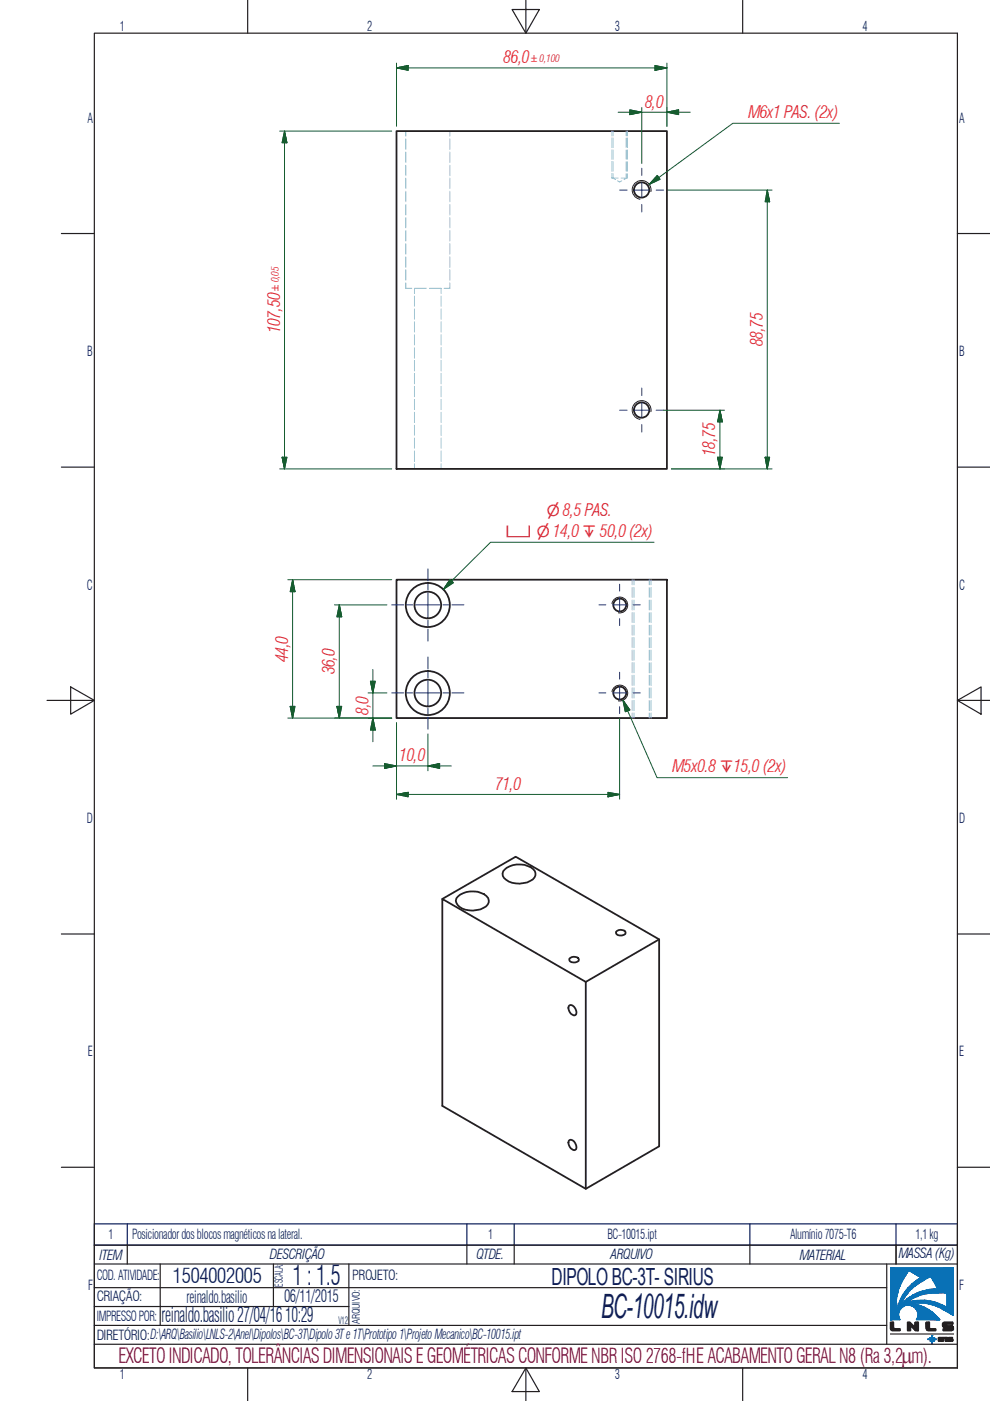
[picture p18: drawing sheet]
<svg xmlns="http://www.w3.org/2000/svg" width="210mm" height="297mm" viewBox="0 0 210 297" stroke-linecap="round" stroke-linejoin="round" font-family="sans-serif">
<defs><g id="words">
<text font-size="7.1" fill="#0c1c5b" x="127.4" y="279.5">BC-10015.idw</text>
<text font-size="5.8" fill="#0c1c5b" x="62" y="272.4">1 : 1.5</text>
<text font-size="5" fill="#0c1c5b" x="117" y="272.4">DIPOLO BC-3T- SIRIUS</text>
<g font-size="4.4" fill="#0c1c5b">
<text x="36.6" y="272">1504002005</text>
<text x="34.2" y="280.3">reinaldo.basilio 27/04/16 10:29</text>
</g>
<text font-size="4.4" fill="#750c38" x="25.1" y="289">EXCETO INDICADO, TOLERÂNCIAS DIMENSIONAIS E GEOMÉTRICAS CONFORMENBR ISO 2768-fHE ACABAMENTO GERALN8 (Ra 3,2mm).</text>
<g font-size="3.6" fill="#ee1d23">
<text x="106.7" y="13.4">86,0</text>
<text x="136.8" y="22.8">8,0</text>
<text x="158.7" y="25">M6x1 PAS. (2x)</text>
<text x="59.4" y="70.7" transform="rotate(-90 59.4 70.7)">107,50</text>
<text x="161.7" y="73.4" transform="rotate(-90 161.7 73.4)">88,75</text>
<text x="151.6" y="96.8" transform="rotate(-90 151.6 96.8)">18,75</text>
<text x="61.1" y="140.3" transform="rotate(-90 61.1 140.3)">44,0</text>
<text x="71" y="143" transform="rotate(-90 71 143)">36,0</text>
<text x="78.1" y="151.5" transform="rotate(-90 78.1 151.5)">8,0</text>
<text x="84.6" y="161.5">10,0</text>
<text x="105" y="167.5">71,0</text>
<text x="142.6" y="163.7">M5x0.8 ↧15,0 (2x)</text>
</g>
<g font-size="3.6" fill="#0c1c5b">
<text x="39.6" y="276.2">reinaldo.basilio</text>
<text x="60.3" y="276.1">06/11/2015</text>
</g>
<g font-size="3.2" fill="#ee1d23">
<text x="107.2" y="113.8">⌴ ⌀14,0 ↧ 50,0 (2x)</text>
<text x="115.9" y="109.4">⌀8,5 PAS.</text>
</g>
<g font-size="2.9" fill="#0c1c5b">
<text x="25.4" y="6.7">1</text>
<text x="77.8" y="6.7">2</text>
<text x="130.4" y="6.7">3</text>
<text x="182.9" y="6.7">4</text>
<text x="18.5" y="26">A</text>
<text x="203.4" y="26">A</text>
<text x="18.5" y="75.5">B</text>
<text x="203.4" y="75.5">B</text>
<text x="18.4" y="125.1">C</text>
<text x="203.4" y="125.1">C</text>
<text x="18.4" y="174.5">D</text>
<text x="203.4" y="174.5">D</text>
<text x="18.6" y="224">E</text>
<text x="203.4" y="224">E</text>
<text x="23" y="262.7">1</text>
<text x="28" y="262.8">Posicionador dosblocos magnéticos na lateral.</text>
<text x="103.5" y="262.7">1</text>
<text x="128.8" y="262.8">BC-10015.ipt</text>
<text x="167.5" y="262.8">Alumínio 7075-T6</text>
<text x="194.1" y="262.8">1,1 kg</text>
<text x="21.1" y="267">ITEM</text>
<text x="57.2" y="266.9">DESCRIÇÃO</text>
<text x="101" y="267">QTDE.</text>
<text x="129.5" y="267">ARQUIVO</text>
<text x="169.6" y="267">MATERIAL</text>
<text x="190.5" y="266.8">MASSA (Kg)</text>
<text x="18.7" y="273.5">F</text>
<text x="20.5" y="271.5">COD. ATIVIDADE:</text>
<text x="20.5" y="275.9">CRIAÇÃO:</text>
<text x="74.7" y="271.5">PROJETO:</text>
<text x="203.4" y="273.5">F</text>
<text x="20.5" y="280.1">IMPRESSO POR:</text>
<text x="20.5" y="284.1">DIRETÓRIO:D:\ARQ\Basilio\LNLS-2\Anel\Dipolos\BC-3T\Dipolo 3Te 1T\Prototipo 1\Projeto Mecanico\BC-10015.ipt</text>
<text x="25.4" y="292.4">1</text>
<text x="77.8" y="292.4">2</text>
<text x="130.4" y="292.4">3</text>
<text x="182.9" y="292.4">4</text>
</g>
<text font-size="2.3" fill="#0c1c5b" x="59.9" y="272.8" transform="rotate(-90 59.9 272.8)">ESCALA:</text>
<g font-size="2.2" fill="#0c1c5b">
<text x="71.8" y="280.7">V12</text>
<text x="76.3" y="280.6" transform="rotate(-90 76.3 280.6)">ARQUIVO:</text>
</g>
<g font-size="2" fill="#ee1d23">
<text x="112.6" y="13.1">±0,100</text>
<text x="59.1" y="61.6" transform="rotate(-90 59.1 61.6)">±0,05</text>
</g>
</g></defs>
<g fill="none" stroke="#231f20" stroke-width=".38">
<path d="M84.1 27.8h57.3v71.6h-57.3zM84.1 122.9h57.3v29.3h-57.3zM93.8 190.6l15.5-9 30.5 17.6v43.8l-15.6 9.1-30.4-17.6v-43.9l30.4 17.6v43.9M97.1 190.1a4.8 4.8 0 0 1 6.4 .3 1.49 1.49 0 0 1-1 2.1 4.8 4.8 0 0 1-5.5-.6 1.16 1.16 0 0 1 .1-1.8zM107 184.4a4.8 4.8 0 0 1 6.4 .3 1.49 1.49 0 0 1-1 2.1 4.9 4.9 0 0 1-5.5-.6 1.24 1.24 0 0 1 .1-1.8zM130.6 197.6a1.24 1.24 0 0 1 2 .2 1.19 1.19 0 0 1-2 0zM139.8 199.2l-15.6 9M120.6 213.3l.2-.2a1.4 1.4 0 0 1 1.2 2.1 1.43 1.43 0 0 1-1.4-1.9zM120.9 203.1a1.21 1.21 0 0 1 1.8 .4 1.19 1.19 0 0 1-2 0zM120.6 241.9l.2-.2a1.4 1.4 0 0 1 1.2 2.1 1.43 1.43 0 0 1-1.4-1.9z"/>
<circle cx="136" cy="40.3" r="1.62"/>
<circle cx="136" cy="86.9" r="1.62"/>
<circle cx="90.7" cy="128.3" r="4.7"/>
<circle cx="90.7" cy="128.3" r="2.83"/>
<circle cx="131.4" cy="128.3" r="1.37"/>
<circle cx="90.7" cy="146.9" r="4.7"/>
<circle cx="90.7" cy="146.9" r="2.83"/>
<circle cx="131.4" cy="146.9" r="1.37"/>
</g>
<path d="M138 40.6a2 2 0 0 0-1.6-2.3 2 2 0 0 0-2.3 1.6 2 2 0 0 0 1.6 2.3M138 87.3a2 2 0 0 0-1.6-2.3 2 2 0 0 0-2.3 1.6 2 2 0 0 0 1.6 2.3M129.7 128a1.68 1.68 0 0 1 2-1.4 1.68 1.68 0 0 1 1.4 2 1.68 1.68 0 0 1-2 1.3M129.7 146.6a1.68 1.68 0 0 1 2-1.3 1.68 1.68 0 0 1 1.4 1.9 1.68 1.68 0 0 1-2 1.4" fill="none" stroke="#231f20" stroke-width=".21"/>
<g fill="none" stroke="#8bbee7" stroke-width=".21">
<path d="M86 27.8v1.1M86 29.4v2.3M86 32.2v2.3M86 35v2.3M86 37.8v2.2M95.4 27.8v1.1M95.4 29.4v2.3M95.4 32.2v2.3M95.4 35v2.3M95.4 37.8v2.2M129.7 27.8v1M129.7 29.3v2"/>
<path d="M129.7 31.8v2M129.7 34.3v2M129.7 36.8v1h1.4M130 36.8v1l.5 .3M130 27.8v1M130 29.3v2M130 31.8v2M130 34.3v2M130.9 38.3l.5 .3 .4-.3M132.8 36.8v1l-.5 .3M132.8 27.8v1M132.8 29.3v2"/>
<path d="M132.8 31.8v2M132.8 34.3v2M133 27.8v1M133 29.3v2M133 31.8v2M133 34.3v2M133 36.8v1h-1.3M86 60v1.1h1.3M86 40.6v2.2M86 43.4v2.2M86 46.1v2.2M86 48.9v2.2"/>
<path d="M86 51.7v2.2M86 54.5v2.2M86 57.2v2.2M95.4 60v1.1h-1.2M95.4 40.6v2.2M95.4 43.4v2.2M95.4 46.1v2.2M95.4 48.9v2.2M95.4 51.7v2.2M95.4 54.5v2.2M95.4 57.2v2.2M87.9 61.1v1.1"/>
<path d="M87.9 62.8v2.1M87.9 65.5v2.2M87.9 68.2v2.2M87.9 71v2.1M87.9 73.7v2.2M87.9 76.4v2.3M87.9 79.2v2.2M87.9 61.1h2.5M91.1 61.1h2.4v1.1M93.5 62.8v2.1M93.5 65.5v2.2M93.5 68.2v2.2"/>
<path d="M93.5 71v2.1M93.5 73.7v2.2M93.5 76.4v2.3M93.5 79.2v2.2M87.9 81.9v2.2M87.9 84.7v2.1M87.9 87.4v2.2M87.9 90.1v2.2M87.9 92.9v2.1M87.9 95.6v2.2M87.9 98.3v1.1M93.5 81.9v2.2"/>
<path d="M93.5 84.7v2.1M93.5 87.4v2.2M93.5 90.1v2.2M93.5 92.9v2.1M93.5 95.6v2.2M93.5 98.3v1.1M134 122.9v1.1M134 124.6v2.1M134 127.2v2.1M134 129.9v2.1M134 132.6v2.1M134 135.2v2.1"/>
<path d="M134 137.8v2.2M134.4 122.9v1.1M134.4 124.6v2.1M134.4 127.2v2.1M134.4 129.9v2.1M134.4 132.6v2.1M134.4 135.2v2.1M134.4 137.8v2.2M137.7 122.9v1.1M137.7 124.6v2.1M137.7 127.2v2.1M137.7 129.9v2.1"/>
<path d="M137.7 132.6v2.1M137.7 135.2v2.1M137.7 137.8v2.2M138 122.9v1.1M138 124.6v2.1M138 127.2v2.1M138 129.9v2.1M138 132.6v2.1M138 135.2v2.1M138 137.8v2.2M134 140.5v2.2M134 143.2v2.1"/>
<path d="M134 145.8v2.2M134 148.5v2.2M134 151.2v1M134.4 140.5v2.2M134.4 143.2v2.1M134.4 145.8v2.2M134.4 148.5v2.2M134.4 151.2v1M137.7 140.5v2.2M137.7 143.2v2.1M137.7 145.8v2.2M137.7 148.5v2.2"/>
<path d="M137.7 151.2v1M138 140.5v2.2M138 143.2v2.1M138 145.8v2.2M138 148.5v2.2M138 151.2v1"/>
</g>
<path d="M198.7 273l2.1 1.2-.4-.1z" fill="#0971b6"/>
<path d="M198.7 273l2.1 1.2-.4-.1z" fill="none" stroke="#0971b6" stroke-width=".25"/>
<path d="M198.7 273l1.7 1.1-1.5-.8z" fill="#0971b6"/>
<path d="M198.7 273l1.7 1.1-1.5-.8z" fill="none" stroke="#0971b6" stroke-width=".25"/>
<path d="M197.4 274.2l1.5-.9 1.5 .8z" fill="#0971b6"/>
<path d="M197.4 274.2l1.5-.9 1.5 .8z" fill="none" stroke="#0971b6" stroke-width=".25"/>
<path d="M198.3 273.3h.6l-1.5 .9z" fill="#0971b6"/>
<path d="M198.3 273.3h.6l-1.5 .9z" fill="none" stroke="#0971b6" stroke-width=".25"/>
<path d="M197 273.4l1.3-.1-.9 .9z" fill="#0971b6"/>
<path d="M197 273.4l1.3-.1-.9 .9z" fill="none" stroke="#0971b6" stroke-width=".25"/>
<path d="M200.8 274.2l1.3 4.7-1.3-1.7z" fill="#0971b6"/>
<path d="M200.8 274.2l1.3 4.7-1.3-1.7z" fill="none" stroke="#0971b6" stroke-width=".25"/>
<path d="M202.1 268.8v10.1l-1.3-4.7z" fill="#0971b6"/>
<path d="M202.1 268.8v10.1l-1.3-4.7z" fill="none" stroke="#0971b6" stroke-width=".25"/>
<path d="M202.1 268.8l-1.3 5.4-2.3-1.6z" fill="#0971b6"/>
<path d="M202.1 268.8l-1.3 5.4-2.3-1.6z" fill="none" stroke="#0971b6" stroke-width=".25"/>
<path d="M198.4 272.3l3.7-3.5-3.6 3.8z" fill="#0971b6"/>
<path d="M198.4 272.3l3.7-3.5-3.6 3.8z" fill="none" stroke="#0971b6" stroke-width=".25"/>
<path d="M198.1 271.9l4-3.1-3.7 3.5z" fill="#0971b6"/>
<path d="M198.1 271.9l4-3.1-3.7 3.5z" fill="none" stroke="#0971b6" stroke-width=".25"/>
<path d="M198.1 271.9l.3 .4z" fill="#0971b6"/>
<path d="M198.1 271.9l.3 .4z" fill="none" stroke="#0971b6" stroke-width=".25"/>
<path d="M200.2 276.9l.6 .3-.7 .6z" fill="#0971b6"/>
<path d="M200.2 276.9l.6 .3-.7 .6z" fill="none" stroke="#0971b6" stroke-width=".25"/>
<path d="M200.1 277.8l.7-.6-.5 .6z" fill="#0971b6"/>
<path d="M200.1 277.8l.7-.6-.5 .6z" fill="none" stroke="#0971b6" stroke-width=".25"/>
<path d="M200.8 277.2l-.2 .8-.3-.2z" fill="#0971b6"/>
<path d="M200.8 277.2l-.2 .8-.3-.2z" fill="none" stroke="#0971b6" stroke-width=".25"/>
<path d="M200.2 276.9l-.1 .9-.3-.2z" fill="#0971b6"/>
<path d="M200.2 276.9l-.1 .9-.3-.2z" fill="none" stroke="#0971b6" stroke-width=".25"/>
<path d="M200.1 276.9h.1l-.4 .7z" fill="#0971b6"/>
<path d="M200.1 276.9h.1l-.4 .7z" fill="none" stroke="#0971b6" stroke-width=".25"/>
<path d="M199.6 276.6l.5 .3-.3 .7z" fill="#0971b6"/>
<path d="M199.6 276.6l.5 .3-.3 .7z" fill="none" stroke="#0971b6" stroke-width=".25"/>
<path d="M199.6 276.6l.5 .3z" fill="#0971b6"/>
<path d="M199.6 276.6l.5 .3z" fill="none" stroke="#0971b6" stroke-width=".25"/>
<path d="M199.4 276.6h.2z" fill="#0971b6"/>
<path d="M199.4 276.6h.2z" fill="none" stroke="#0971b6" stroke-width=".25"/>
<path d="M199.4 276.6h.2l-.6 .5z" fill="#0971b6"/>
<path d="M199.4 276.6h.2l-.6 .5z" fill="none" stroke="#0971b6" stroke-width=".25"/>
<path d="M199 277.1l.6-.5 .2 1z" fill="#0971b6"/>
<path d="M199 277.1l.6-.5 .2 1z" fill="none" stroke="#0971b6" stroke-width=".25"/>
<path d="M199.1 276.4l.3 .2-.4 .5z" fill="#0971b6"/>
<path d="M199.1 276.4l.3 .2-.4 .5z" fill="none" stroke="#0971b6" stroke-width=".25"/>
<path d="M199.1 276.4l-.1 .7-.3-.1z" fill="#0971b6"/>
<path d="M199.1 276.4l-.1 .7-.3-.1z" fill="none" stroke="#0971b6" stroke-width=".25"/>
<path d="M198.7 277l.3 .1z" fill="#0971b6"/>
<path d="M198.7 277l.3 .1z" fill="none" stroke="#0971b6" stroke-width=".25"/>
<path d="M198.2 276.1l.9 .3-.8 .4z" fill="#0971b6"/>
<path d="M198.2 276.1l.9 .3-.8 .4z" fill="none" stroke="#0971b6" stroke-width=".25"/>
<path d="M198.3 276.8l.8-.4-.6 .5z" fill="#0971b6"/>
<path d="M198.3 276.8l.8-.4-.6 .5z" fill="none" stroke="#0971b6" stroke-width=".25"/>
<path d="M198.5 276.9l.6-.5-.4 .6z" fill="#0971b6"/>
<path d="M198.5 276.9l.6-.5-.4 .6z" fill="none" stroke="#0971b6" stroke-width=".25"/>
<path d="M197.3 275.9l.9 .2-.9 .5z" fill="#0971b6"/>
<path d="M197.3 275.9l.9 .2-.9 .5z" fill="none" stroke="#0971b6" stroke-width=".25"/>
<path d="M197.3 276.6l.9-.5-.6 .5z" fill="#0971b6"/>
<path d="M197.3 276.6l.9-.5-.6 .5z" fill="none" stroke="#0971b6" stroke-width=".25"/>
<path d="M197.6 276.6l.6-.5 .1 .7z" fill="#0971b6"/>
<path d="M197.6 276.6l.6-.5 .1 .7z" fill="none" stroke="#0971b6" stroke-width=".25"/>
<path d="M196.3 276.3l1-.4v.7z" fill="#0971b6"/>
<path d="M196.3 276.3l1-.4v.7z" fill="none" stroke="#0971b6" stroke-width=".25"/>
<path d="M196.1 275.7l1.2 .2-1 .4z" fill="#0971b6"/>
<path d="M196.1 275.7l1.2 .2-1 .4z" fill="none" stroke="#0971b6" stroke-width=".25"/>
<path d="M196.1 275.7l.2 .6-.8-.1z" fill="#0971b6"/>
<path d="M196.1 275.7l.2 .6-.8-.1z" fill="none" stroke="#0971b6" stroke-width=".25"/>
<path d="M194.3 275.7h1.8l-.6 .5z" fill="#0971b6"/>
<path d="M194.3 275.7h1.8l-.6 .5z" fill="none" stroke="#0971b6" stroke-width=".25"/>
<path d="M194.3 275.7l1.2 .5-1.6 .1z" fill="#0971b6"/>
<path d="M194.3 275.7l1.2 .5-1.6 .1z" fill="none" stroke="#0971b6" stroke-width=".25"/>
<path d="M193.6 275.8l.7-.1-.4 .6z" fill="#0971b6"/>
<path d="M193.6 275.8l.7-.1-.4 .6z" fill="none" stroke="#0971b6" stroke-width=".25"/>
<path d="M193.6 275.8l.3 .5-.5 .1z" fill="#0971b6"/>
<path d="M193.6 275.8l.3 .5-.5 .1z" fill="none" stroke="#0971b6" stroke-width=".25"/>
<path d="M193 276l.6-.2-.2 .6z" fill="#0971b6"/>
<path d="M193 276l.6-.2-.2 .6z" fill="none" stroke="#0971b6" stroke-width=".25"/>
<path d="M193 276l.4 .4-.9 .3z" fill="#0971b6"/>
<path d="M193 276l.4 .4-.9 .3z" fill="none" stroke="#0971b6" stroke-width=".25"/>
<path d="M192.3 276.2l.7-.2-.5 .7z" fill="#0971b6"/>
<path d="M192.3 276.2l.7-.2-.5 .7z" fill="none" stroke="#0971b6" stroke-width=".25"/>
<path d="M192.1 276.3l.2-.1 .2 .5z" fill="#0971b6"/>
<path d="M192.1 276.3l.2-.1 .2 .5z" fill="none" stroke="#0971b6" stroke-width=".25"/>
<path d="M192.1 276.3l.4 .4-.5 .1z" fill="#0971b6"/>
<path d="M192.1 276.3l.4 .4-.5 .1z" fill="none" stroke="#0971b6" stroke-width=".25"/>
<path d="M192 276.3h.1l-.1 .5z" fill="#0971b6"/>
<path d="M192 276.3h.1l-.1 .5z" fill="none" stroke="#0971b6" stroke-width=".25"/>
<path d="M191.4 276.4l.6-.1v.5z" fill="#0971b6"/>
<path d="M191.4 276.4l.6-.1v.5z" fill="none" stroke="#0971b6" stroke-width=".25"/>
<path d="M191.4 276.2l.6 .1-.6 .1z" fill="#0971b6"/>
<path d="M191.4 276.2l.6 .1-.6 .1z" fill="none" stroke="#0971b6" stroke-width=".25"/>
<path d="M192 275.7v.6l-.6-.1z" fill="#0971b6"/>
<path d="M192 275.7v.6l-.6-.1z" fill="none" stroke="#0971b6" stroke-width=".25"/>
<path d="M192 275.7l.2 .4-.2 .2z" fill="#0971b6"/>
<path d="M192 275.7l.2 .4-.2 .2z" fill="none" stroke="#0971b6" stroke-width=".25"/>
<path d="M192 275.7h.1l.1 .4z" fill="#0971b6"/>
<path d="M192 275.7h.1l.1 .4z" fill="none" stroke="#0971b6" stroke-width=".25"/>
<path d="M192.1 275.7l.2 .4h-.1z" fill="#0971b6"/>
<path d="M192.1 275.7l.2 .4h-.1z" fill="none" stroke="#0971b6" stroke-width=".25"/>
<path d="M192.1 275.7l.4 .3-.2 .1z" fill="#0971b6"/>
<path d="M192.1 275.7l.4 .3-.2 .1z" fill="none" stroke="#0971b6" stroke-width=".25"/>
<path d="M192.2 276.1l-.2 .2z" fill="#0971b6"/>
<path d="M192.2 276.1l-.2 .2z" fill="none" stroke="#0971b6" stroke-width=".25"/>
<path d="M192.5 276l.1-.1z" fill="#0971b6"/>
<path d="M192.5 276l.1-.1z" fill="none" stroke="#0971b6" stroke-width=".25"/>
<path d="M192.1 275.7l.5 .2-.1 .1z" fill="#0971b6"/>
<path d="M192.1 275.7l.5 .2-.1 .1z" fill="none" stroke="#0971b6" stroke-width=".25"/>
<path d="M192.3 275.4l.4 .4-.1 .1z" fill="#0971b6"/>
<path d="M192.3 275.4l.4 .4-.1 .1z" fill="none" stroke="#0971b6" stroke-width=".25"/>
<path d="M192.3 275.5l.3 .4z" fill="#0971b6"/>
<path d="M192.3 275.5l.3 .4z" fill="none" stroke="#0971b6" stroke-width=".25"/>
<path d="M192.3 275.5l.3 .4-.5-.2z" fill="#0971b6"/>
<path d="M192.3 275.5l.3 .4-.5-.2z" fill="none" stroke="#0971b6" stroke-width=".25"/>
<path d="M192.3 275.4l.5 .3-.1 .1z" fill="#0971b6"/>
<path d="M192.3 275.4l.5 .3-.1 .1z" fill="none" stroke="#0971b6" stroke-width=".25"/>
<path d="M192.3 275.4l.2-.1 .3 .4z" fill="#0971b6"/>
<path d="M192.3 275.4l.2-.1 .3 .4z" fill="none" stroke="#0971b6" stroke-width=".25"/>
<path d="M192.3 275.4l.2-.1z" fill="#0971b6"/>
<path d="M192.3 275.4l.2-.1z" fill="none" stroke="#0971b6" stroke-width=".25"/>
<path d="M192.5 275.3l.5 .4h-.2z" fill="#0971b6"/>
<path d="M192.5 275.3l.5 .4h-.2z" fill="none" stroke="#0971b6" stroke-width=".25"/>
<path d="M192.6 275.2l.4 .5-.5-.4z" fill="#0971b6"/>
<path d="M192.6 275.2l.4 .5-.5-.4z" fill="none" stroke="#0971b6" stroke-width=".25"/>
<path d="M192.5 275.3l.1-.1z" fill="#0971b6"/>
<path d="M192.5 275.3l.1-.1z" fill="none" stroke="#0971b6" stroke-width=".25"/>
<path d="M192.6 275.2l.7 .2-.3 .3z" fill="#0971b6"/>
<path d="M192.6 275.2l.7 .2-.3 .3z" fill="none" stroke="#0971b6" stroke-width=".25"/>
<path d="M192.6 275.2l.2-.2 .5 .4z" fill="#0971b6"/>
<path d="M192.6 275.2l.2-.2 .5 .4z" fill="none" stroke="#0971b6" stroke-width=".25"/>
<path d="M192.8 275l.5 .4z" fill="#0971b6"/>
<path d="M192.8 275l.5 .4z" fill="none" stroke="#0971b6" stroke-width=".25"/>
<path d="M193 274.9l.3 .5-.4-.4z" fill="#0971b6"/>
<path d="M193 274.9l.3 .5-.4-.4z" fill="none" stroke="#0971b6" stroke-width=".25"/>
<path d="M193 274.9h.2l.1 .5z" fill="#0971b6"/>
<path d="M193 274.9h.2l.1 .5z" fill="none" stroke="#0971b6" stroke-width=".25"/>
<path d="M193.2 274.9l.5 .3-.4 .2z" fill="#0971b6"/>
<path d="M193.2 274.9l.5 .3-.4 .2z" fill="none" stroke="#0971b6" stroke-width=".25"/>
<path d="M193.3 274.7l.4 .5-.5-.3z" fill="#0971b6"/>
<path d="M193.3 274.7l.4 .5-.5-.3z" fill="none" stroke="#0971b6" stroke-width=".25"/>
<path d="M193.3 274.7l.2-.1 .2 .6z" fill="#0971b6"/>
<path d="M193.3 274.7l.2-.1 .2 .6z" fill="none" stroke="#0971b6" stroke-width=".25"/>
<path d="M193.5 274.6l.4 .5-.2 .1z" fill="#0971b6"/>
<path d="M193.5 274.6l.4 .5-.2 .1z" fill="none" stroke="#0971b6" stroke-width=".25"/>
<path d="M193.5 274.6l.6 .4-.2 .1z" fill="#0971b6"/>
<path d="M193.5 274.6l.6 .4-.2 .1z" fill="none" stroke="#0971b6" stroke-width=".25"/>
<path d="M193.5 274.6l.7 .3-.1 .1z" fill="#0971b6"/>
<path d="M193.5 274.6l.7 .3-.1 .1z" fill="none" stroke="#0971b6" stroke-width=".25"/>
<path d="M193.5 274.6l.8-.4-.1 .7z" fill="#0971b6"/>
<path d="M193.5 274.6l.8-.4-.1 .7z" fill="none" stroke="#0971b6" stroke-width=".25"/>
<path d="M194.3 274.2l.1 .7h-.2z" fill="#0971b6"/>
<path d="M194.3 274.2l.1 .7h-.2z" fill="none" stroke="#0971b6" stroke-width=".25"/>
<path d="M194.3 274.2l.4 .5-.3 .2z" fill="#0971b6"/>
<path d="M194.3 274.2l.4 .5-.3 .2z" fill="none" stroke="#0971b6" stroke-width=".25"/>
<path d="M194.7 274.1l.8 .4-.8 .2z" fill="#0971b6"/>
<path d="M194.7 274.1l.8 .4-.8 .2z" fill="none" stroke="#0971b6" stroke-width=".25"/>
<path d="M194.4 274.2l.3-.1v.6z" fill="#0971b6"/>
<path d="M194.4 274.2l.3-.1v.6z" fill="none" stroke="#0971b6" stroke-width=".25"/>
<path d="M194.3 274.2l.4 .5z" fill="#0971b6"/>
<path d="M194.3 274.2l.4 .5z" fill="none" stroke="#0971b6" stroke-width=".25"/>
<path d="M195.9 273.7l.5 .6-.9 .2z" fill="#0971b6"/>
<path d="M195.9 273.7l.5 .6-.9 .2z" fill="none" stroke="#0971b6" stroke-width=".25"/>
<path d="M195.6 273.7h.3l-.4 .8z" fill="#0971b6"/>
<path d="M195.6 273.7h.3l-.4 .8z" fill="none" stroke="#0971b6" stroke-width=".25"/>
<path d="M194.9 274l.7-.3-.1 .8z" fill="#0971b6"/>
<path d="M194.9 274l.7-.3-.1 .8z" fill="none" stroke="#0971b6" stroke-width=".25"/>
<path d="M196.6 273.5l.8 .7-1 .1z" fill="#0971b6"/>
<path d="M196.6 273.5l.8 .7-1 .1z" fill="none" stroke="#0971b6" stroke-width=".25"/>
<path d="M196.3 273.6l.3-.1-.2 .8z" fill="#0971b6"/>
<path d="M196.3 273.6l.3-.1-.2 .8z" fill="none" stroke="#0971b6" stroke-width=".25"/>
<path d="M195.9 273.7l.4-.1 .1 .7z" fill="#0971b6"/>
<path d="M195.9 273.7l.4-.1 .1 .7z" fill="none" stroke="#0971b6" stroke-width=".25"/>
<path d="M190.9 276.8v.1z" fill="#0971b6"/>
<path d="M190.9 276.8v.1z" fill="none" stroke="#0971b6" stroke-width=".25"/>
<path d="M190.5 276.4l.4 .4v.1z" fill="#0971b6"/>
<path d="M190.5 276.4l.4 .4v.1z" fill="none" stroke="#0971b6" stroke-width=".25"/>
<path d="M190.5 276.4l.4 .5-.6 .6z" fill="#0971b6"/>
<path d="M190.5 276.4l.4 .5-.6 .6z" fill="none" stroke="#0971b6" stroke-width=".25"/>
<path d="M190.5 276.4l.5 .2-.1 .2z" fill="#0971b6"/>
<path d="M190.5 276.4l.5 .2-.1 .2z" fill="none" stroke="#0971b6" stroke-width=".25"/>
<path d="M190.5 276.4h.6l-.1 .2z" fill="#0971b6"/>
<path d="M190.5 276.4h.6l-.1 .2z" fill="none" stroke="#0971b6" stroke-width=".25"/>
<path d="M190.7 276.2l.4 .2h-.6z" fill="#0971b6"/>
<path d="M190.7 276.2l.4 .2h-.6z" fill="none" stroke="#0971b6" stroke-width=".25"/>
<path d="M190.7 275.9l.4 .5-.4-.2z" fill="#0971b6"/>
<path d="M190.7 275.9l.4 .5-.4-.2z" fill="none" stroke="#0971b6" stroke-width=".25"/>
<path d="M190.7 275.9l.9-.4-.5 .9z" fill="#0971b6"/>
<path d="M190.7 275.9l.9-.4-.5 .9z" fill="none" stroke="#0971b6" stroke-width=".25"/>
<path d="M190.9 275.5h.7l-.9 .4z" fill="#0971b6"/>
<path d="M190.9 275.5h.7l-.9 .4z" fill="none" stroke="#0971b6" stroke-width=".25"/>
<path d="M190.9 275.4l.7 .1h-.7z" fill="#0971b6"/>
<path d="M190.9 275.4l.7 .1h-.7z" fill="none" stroke="#0971b6" stroke-width=".25"/>
<path d="M190.9 275.4l.7 .1z" fill="#0971b6"/>
<path d="M190.9 275.4l.7 .1z" fill="none" stroke="#0971b6" stroke-width=".25"/>
<path d="M191.2 275l.4 .4h-.7z" fill="#0971b6"/>
<path d="M191.2 275l.4 .4h-.7z" fill="none" stroke="#0971b6" stroke-width=".25"/>
<path d="M191.2 275l.6 .2-.2 .2z" fill="#0971b6"/>
<path d="M191.2 275l.6 .2-.2 .2z" fill="none" stroke="#0971b6" stroke-width=".25"/>
<path d="M191.2 275h.6v.2z" fill="#0971b6"/>
<path d="M191.2 275h.6v.2z" fill="none" stroke="#0971b6" stroke-width=".25"/>
<path d="M191.4 274.6l.5 .3-.1 .1z" fill="#0971b6"/>
<path d="M191.4 274.6l.5 .3-.1 .1z" fill="none" stroke="#0971b6" stroke-width=".25"/>
<path d="M191.4 274.6l.4 .4-.5-.3z" fill="#0971b6"/>
<path d="M191.4 274.6l.4 .4-.5-.3z" fill="none" stroke="#0971b6" stroke-width=".25"/>
<path d="M191.3 274.7l.5 .3h-.6z" fill="#0971b6"/>
<path d="M191.3 274.7l.5 .3h-.6z" fill="none" stroke="#0971b6" stroke-width=".25"/>
<path d="M191.4 274.6l.5 .3z" fill="#0971b6"/>
<path d="M191.4 274.6l.5 .3z" fill="none" stroke="#0971b6" stroke-width=".25"/>
<path d="M191.4 274.6l.6 .1-.1 .2z" fill="#0971b6"/>
<path d="M191.4 274.6l.6 .1-.1 .2z" fill="none" stroke="#0971b6" stroke-width=".25"/>
<path d="M191.4 274.6h.7l-.1 .1z" fill="#0971b6"/>
<path d="M191.4 274.6h.7l-.1 .1z" fill="none" stroke="#0971b6" stroke-width=".25"/>
<path d="M192.1 274.6l.1-.1z" fill="#0971b6"/>
<path d="M192.1 274.6l.1-.1z" fill="none" stroke="#0971b6" stroke-width=".25"/>
<path d="M191.6 274.3l.6 .2-.1 .1z" fill="#0971b6"/>
<path d="M191.6 274.3l.6 .2-.1 .1z" fill="none" stroke="#0971b6" stroke-width=".25"/>
<path d="M191.5 274.4l.1-.1 .5 .3z" fill="#0971b6"/>
<path d="M191.5 274.4l.1-.1 .5 .3z" fill="none" stroke="#0971b6" stroke-width=".25"/>
<path d="M192.3 274.3l-.1 .2z" fill="#0971b6"/>
<path d="M192.3 274.3l-.1 .2z" fill="none" stroke="#0971b6" stroke-width=".25"/>
<path d="M191.8 274l.5 .3-.1 .2z" fill="#0971b6"/>
<path d="M191.8 274l.5 .3-.1 .2z" fill="none" stroke="#0971b6" stroke-width=".25"/>
<path d="M191.8 274l.4 .5-.6-.3z" fill="#0971b6"/>
<path d="M191.8 274l.4 .5-.6-.3z" fill="none" stroke="#0971b6" stroke-width=".25"/>
<path d="M192.3 274.3l.2-.1z" fill="#0971b6"/>
<path d="M192.3 274.3l.2-.1z" fill="none" stroke="#0971b6" stroke-width=".25"/>
<path d="M191.8 274l.7 .2-.2 .1z" fill="#0971b6"/>
<path d="M191.8 274l.7 .2-.2 .1z" fill="none" stroke="#0971b6" stroke-width=".25"/>
<path d="M192.6 274l-.1 .2z" fill="#0971b6"/>
<path d="M192.6 274l-.1 .2z" fill="none" stroke="#0971b6" stroke-width=".25"/>
<path d="M191.9 273.8l.7 .2-.1 .2z" fill="#0971b6"/>
<path d="M191.9 273.8l.7 .2-.1 .2z" fill="none" stroke="#0971b6" stroke-width=".25"/>
<path d="M191.8 274l.1-.2 .6 .4z" fill="#0971b6"/>
<path d="M191.8 274l.1-.2 .6 .4z" fill="none" stroke="#0971b6" stroke-width=".25"/>
<path d="M192.3 273.4l.6 .2-.3 .4z" fill="#0971b6"/>
<path d="M192.3 273.4l.6 .2-.3 .4z" fill="none" stroke="#0971b6" stroke-width=".25"/>
<path d="M192.3 273.4l.3 .6-.5-.4z" fill="#0971b6"/>
<path d="M192.3 273.4l.3 .6-.5-.4z" fill="none" stroke="#0971b6" stroke-width=".25"/>
<path d="M192.1 273.6l.5 .4-.7-.2z" fill="#0971b6"/>
<path d="M192.1 273.6l.5 .4-.7-.2z" fill="none" stroke="#0971b6" stroke-width=".25"/>
<path d="M192 273.7l.1-.1-.2 .2z" fill="#0971b6"/>
<path d="M192 273.7l.1-.1-.2 .2z" fill="none" stroke="#0971b6" stroke-width=".25"/>
<path d="M192.3 273.4l.7 .2z" fill="#0971b6"/>
<path d="M192.3 273.4l.7 .2z" fill="none" stroke="#0971b6" stroke-width=".25"/>
<path d="M192.3 273.3l.7 .3z" fill="#0971b6"/>
<path d="M192.3 273.3l.7 .3z" fill="none" stroke="#0971b6" stroke-width=".25"/>
<path d="M192.3 273.3l.2-.1 .5 .4z" fill="#0971b6"/>
<path d="M192.3 273.3l.2-.1 .5 .4z" fill="none" stroke="#0971b6" stroke-width=".25"/>
<path d="M192.5 273.2l.7 .1-.2 .3z" fill="#0971b6"/>
<path d="M192.5 273.2l.7 .1-.2 .3z" fill="none" stroke="#0971b6" stroke-width=".25"/>
<path d="M192.5 273.1l.7 .2-.7-.1z" fill="#0971b6"/>
<path d="M192.5 273.1l.7 .2-.7-.1z" fill="none" stroke="#0971b6" stroke-width=".25"/>
<path d="M192.5 273.1l.8 .2z" fill="#0971b6"/>
<path d="M192.5 273.1l.8 .2z" fill="none" stroke="#0971b6" stroke-width=".25"/>
<path d="M192.5 273.1l1-.1-.2 .3z" fill="#0971b6"/>
<path d="M192.5 273.1l1-.1-.2 .3z" fill="none" stroke="#0971b6" stroke-width=".25"/>
<path d="M193.5 273l.3-.2z" fill="#0971b6"/>
<path d="M193.5 273l.3-.2z" fill="none" stroke="#0971b6" stroke-width=".25"/>
<path d="M193.3 272.2l.5 .6-.3 .2z" fill="#0971b6"/>
<path d="M193.3 272.2l.5 .6-.3 .2z" fill="none" stroke="#0971b6" stroke-width=".25"/>
<path d="M192.5 273.1l.8-.9 .2 .8z" fill="#0971b6"/>
<path d="M192.5 273.1l.8-.9 .2 .8z" fill="none" stroke="#0971b6" stroke-width=".25"/>
<path d="M193.8 272.8l.2-.1z" fill="#0971b6"/>
<path d="M193.8 272.8l.2-.1z" fill="none" stroke="#0971b6" stroke-width=".25"/>
<path d="M193.5 272.2l.5 .5-.2 .1z" fill="#0971b6"/>
<path d="M193.5 272.2l.5 .5-.2 .1z" fill="none" stroke="#0971b6" stroke-width=".25"/>
<path d="M193.3 272.2h.2l.3 .6z" fill="#0971b6"/>
<path d="M193.3 272.2h.2l.3 .6z" fill="none" stroke="#0971b6" stroke-width=".25"/>
<path d="M194 272.6h.1" fill="none" stroke="#0971b6" stroke-width=".25"/>
<path d="M193.5 272.2l.6 .4-.1 .1z" fill="#0971b6"/>
<path d="M193.5 272.2l.6 .4-.1 .1z" fill="none" stroke="#0971b6" stroke-width=".25"/>
<path d="M194.1 272.6l.3-.2z" fill="#0971b6"/>
<path d="M194.1 272.6l.3-.2z" fill="none" stroke="#0971b6" stroke-width=".25"/>
<path d="M193.7 272l.7 .4-.3 .2z" fill="#0971b6"/>
<path d="M193.7 272l.7 .4-.3 .2z" fill="none" stroke="#0971b6" stroke-width=".25"/>
<path d="M193.5 272.2l.2-.2 .4 .6z" fill="#0971b6"/>
<path d="M193.5 272.2l.2-.2 .4 .6z" fill="none" stroke="#0971b6" stroke-width=".25"/>
<path d="M193.6 272.1l.1-.1-.2 .2z" fill="#0971b6"/>
<path d="M193.6 272.1l.1-.1-.2 .2z" fill="none" stroke="#0971b6" stroke-width=".25"/>
<path d="M194.4 272.4l.2-.2z" fill="#0971b6"/>
<path d="M194.4 272.4l.2-.2z" fill="none" stroke="#0971b6" stroke-width=".25"/>
<path d="M194 271.7l.6 .5-.2 .2z" fill="#0971b6"/>
<path d="M194 271.7l.6 .5-.2 .2z" fill="none" stroke="#0971b6" stroke-width=".25"/>
<path d="M193.8 271.9l.2-.2 .4 .7z" fill="#0971b6"/>
<path d="M193.8 271.9l.2-.2 .4 .7z" fill="none" stroke="#0971b6" stroke-width=".25"/>
<path d="M194 271.7l-.2 .2z" fill="#0971b6"/>
<path d="M194 271.7l-.2 .2z" fill="none" stroke="#0971b6" stroke-width=".25"/>
<path d="M194.6 272.2l.2-.1z" fill="#0971b6"/>
<path d="M194.6 272.2l.2-.1z" fill="none" stroke="#0971b6" stroke-width=".25"/>
<path d="M194.2 271.6l.6 .5-.2 .1z" fill="#0971b6"/>
<path d="M194.2 271.6l.6 .5-.2 .1z" fill="none" stroke="#0971b6" stroke-width=".25"/>
<path d="M194 271.7l.2-.1 .4 .6z" fill="#0971b6"/>
<path d="M194 271.7l.2-.1 .4 .6z" fill="none" stroke="#0971b6" stroke-width=".25"/>
<path d="M194 271.7l.2-.1z" fill="#0971b6"/>
<path d="M194 271.7l.2-.1z" fill="none" stroke="#0971b6" stroke-width=".25"/>
<path d="M194.8 272.1l.2-.2z" fill="#0971b6"/>
<path d="M194.8 272.1l.2-.2z" fill="none" stroke="#0971b6" stroke-width=".25"/>
<path d="M194.4 271.5l.6 .4-.2 .2z" fill="#0971b6"/>
<path d="M194.4 271.5l.6 .4-.2 .2z" fill="none" stroke="#0971b6" stroke-width=".25"/>
<path d="M194.2 271.6l.2-.1 .4 .6z" fill="#0971b6"/>
<path d="M194.2 271.6l.2-.1 .4 .6z" fill="none" stroke="#0971b6" stroke-width=".25"/>
<path d="M194.2 271.5h.2z" fill="#0971b6"/>
<path d="M194.2 271.5h.2z" fill="none" stroke="#0971b6" stroke-width=".25"/>
<path d="M194.4 271.5l.2-.1 .4 .5z" fill="#0971b6"/>
<path d="M194.4 271.5l.2-.1 .4 .5z" fill="none" stroke="#0971b6" stroke-width=".25"/>
<path d="M194.6 271.4l.5 .5h-.1z" fill="#0971b6"/>
<path d="M194.6 271.4l.5 .5h-.1z" fill="none" stroke="#0971b6" stroke-width=".25"/>
<path d="M194.8 271.2l.3 .7-.5-.5z" fill="#0971b6"/>
<path d="M194.8 271.2l.3 .7-.5-.5z" fill="none" stroke="#0971b6" stroke-width=".25"/>
<path d="M194.8 271.2l.6 .5-.3 .2z" fill="#0971b6"/>
<path d="M194.8 271.2l.6 .5-.3 .2z" fill="none" stroke="#0971b6" stroke-width=".25"/>
<path d="M194.8 271.2l.1-.1 .5 .6z" fill="#0971b6"/>
<path d="M194.8 271.2l.1-.1 .5 .6z" fill="none" stroke="#0971b6" stroke-width=".25"/>
<path d="M194.9 271.1l.7 .6h-.2z" fill="#0971b6"/>
<path d="M194.9 271.1l.7 .6h-.2z" fill="none" stroke="#0971b6" stroke-width=".25"/>
<path d="M194.9 271.1l.3-.2 .4 .8z" fill="#0971b6"/>
<path d="M194.9 271.1l.3-.2 .4 .8z" fill="none" stroke="#0971b6" stroke-width=".25"/>
<path d="M195.2 270.9l.6 .6-.2 .2z" fill="#0971b6"/>
<path d="M195.2 270.9l.6 .6-.2 .2z" fill="none" stroke="#0971b6" stroke-width=".25"/>
<path d="M195.2 270.9l.6 .6z" fill="#0971b6"/>
<path d="M195.2 270.9l.6 .6z" fill="none" stroke="#0971b6" stroke-width=".25"/>
<path d="M195.2 270.9l.8 .5-.2 .1z" fill="#0971b6"/>
<path d="M195.2 270.9l.8 .5-.2 .1z" fill="none" stroke="#0971b6" stroke-width=".25"/>
<path d="M195.2 270.9l1.1 .3-.3 .2z" fill="#0971b6"/>
<path d="M195.2 270.9l1.1 .3-.3 .2z" fill="none" stroke="#0971b6" stroke-width=".25"/>
<path d="M195.2 270.9l1.4 .1-.3 .2z" fill="#0971b6"/>
<path d="M195.2 270.9l1.4 .1-.3 .2z" fill="none" stroke="#0971b6" stroke-width=".25"/>
<path d="M195.2 270.9h1.6l-.2 .1z" fill="#0971b6"/>
<path d="M195.2 270.9h1.6l-.2 .1z" fill="none" stroke="#0971b6" stroke-width=".25"/>
<path d="M195.2 270.9l2-.2-.4 .2z" fill="#0971b6"/>
<path d="M194.6 270.5l2.7 .1zM194.6 270.5l2.6 .2-2.3-.1zM194.9 270.6l2.3 .1-2.1 .1zM195.2 270.9l2-.2-.4 .2z" fill="none" stroke="#0971b6" stroke-width=".25"/>
<path d="M194.6 270.6h2.7M194.9 270.7h2.3" fill="none" stroke="#0971b6" stroke-width=".21"/>
<path d="M197.3 270.6l.2 .4z" fill="#0971b6"/>
<path d="M197.3 270.6l.2 .4z" fill="none" stroke="#0971b6" stroke-width=".25"/>
<path d="M197.3 270.6l4.8-1.8-4.6 2.2z" fill="#0971b6"/>
<path d="M197.3 270.6l4.8-1.8-4.6 2.2z" fill="none" stroke="#0971b6" stroke-width=".25"/>
<path d="M193 269.5l9.1-.7-4.8 1.8z" fill="#0971b6"/>
<path d="M193 269.5l9.1-.7-4.8 1.8z" fill="none" stroke="#0971b6" stroke-width=".25"/>
<path d="M192.7 269.3l9.4-.5-9.1 .7z" fill="#0971b6"/>
<path d="M192.7 269.3l9.4-.5-9.1 .7z" fill="none" stroke="#0971b6" stroke-width=".25"/>
<path d="M192.7 269.3l.3 .2z" fill="#0971b6"/>
<path d="M192.7 269.3l.3 .2z" fill="none" stroke="#0971b6" stroke-width=".25"/>
<path d="M197.5 271l4.6-2.2-4.4 2.4z" fill="#0971b6"/>
<path d="M197.5 271l4.6-2.2-4.4 2.4z" fill="none" stroke="#0971b6" stroke-width=".25"/>
<path d="M197.7 271.2l4.4-2.4-4.1 2.9z" fill="#0971b6"/>
<path d="M197.7 271.2l4.4-2.4-4.1 2.9z" fill="none" stroke="#0971b6" stroke-width=".25"/>
<path d="M198 271.7l4.1-2.9-4 3.1z" fill="#0971b6"/>
<path d="M198 271.7l4.1-2.9-4 3.1z" fill="none" stroke="#0971b6" stroke-width=".25"/>
<path d="M197.7 271.2l.3 .5z" fill="#0971b6"/>
<path d="M197.7 271.2l.3 .5z" fill="none" stroke="#0971b6" stroke-width=".25"/>
<path d="M198.5 272.6l.2 .4z" fill="#0971b6"/>
<path d="M198.5 272.6l.2 .4z" fill="none" stroke="#0971b6" stroke-width=".25"/>
<path d="M198.5 272.6l2.3 1.6-2.1-1.2z" fill="#0971b6"/>
<path d="M198.5 272.6l2.3 1.6-2.1-1.2z" fill="none" stroke="#0971b6" stroke-width=".25"/>
<path d="M196.6 273.5l.4-.1 .4 .8z" fill="#0971b6"/>
<path d="M196.6 273.5l.4-.1 .4 .8z" fill="none" stroke="#0971b6" stroke-width=".25"/>
<path d="M194.7 274.1l.2-.1 .6 .5z" fill="#0971b6"/>
<path d="M194.7 274.1l.2-.1 .6 .5z" fill="none" stroke="#0971b6" stroke-width=".25"/>
<path d="M194.4 274.2l.3-.1z" fill="#0971b6"/>
<path d="M194.4 274.2l.3-.1z" fill="none" stroke="#0971b6" stroke-width=".25"/>
<path d="M191.4 276.4l.6 .4-.4 .1z" fill="#0971b6"/>
<path d="M191.4 276.4l.6 .4-.4 .1z" fill="none" stroke="#0971b6" stroke-width=".25"/>
<path d="M191.2 276.6l.2-.2 .2 .5z" fill="#0971b6"/>
<path d="M191.2 276.6l.2-.2 .2 .5z" fill="none" stroke="#0971b6" stroke-width=".25"/>
<path d="M191.2 276.6l.4 .3z" fill="#0971b6"/>
<path d="M191.2 276.6l.4 .3z" fill="none" stroke="#0971b6" stroke-width=".25"/>
<path d="M191.2 276.6l.4 .3-.2 .2z" fill="#0971b6"/>
<path d="M191.2 276.6l.4 .3-.2 .2z" fill="none" stroke="#0971b6" stroke-width=".25"/>
<path d="M191 276.8l.2-.2 .2 .5z" fill="#0971b6"/>
<path d="M191 276.8l.2-.2 .2 .5z" fill="none" stroke="#0971b6" stroke-width=".25"/>
<path d="M191 276.8l.4 .3-.5-.2z" fill="#0971b6"/>
<path d="M191 276.8l.4 .3-.5-.2z" fill="none" stroke="#0971b6" stroke-width=".25"/>
<path d="M190.9 276.9l.5 .2-.2 .1z" fill="#0971b6"/>
<path d="M190.9 276.9l.5 .2-.2 .1z" fill="none" stroke="#0971b6" stroke-width=".25"/>
<path d="M190.9 276.9l.3 .3z" fill="#0971b6"/>
<path d="M190.9 276.9l.3 .3z" fill="none" stroke="#0971b6" stroke-width=".25"/>
<path d="M190.9 276.9l.3 .3-.2 .3z" fill="#0971b6"/>
<path d="M190.9 276.9l.3 .3-.2 .3z" fill="none" stroke="#0971b6" stroke-width=".25"/>
<path d="M190.3 277.5l.6-.6 .1 .6z" fill="#0971b6"/>
<path d="M190.3 277.5l.6-.6 .1 .6z" fill="none" stroke="#0971b6" stroke-width=".25"/>
<path d="M190.3 277.5h.7l-.1 .1z" fill="#0971b6"/>
<path d="M190.3 277.5h.7l-.1 .1z" fill="none" stroke="#0971b6" stroke-width=".25"/>
<path d="M190.3 277.5l.6 .1-.1 .1z" fill="#0971b6"/>
<path d="M190.3 277.5l.6 .1-.1 .1z" fill="none" stroke="#0971b6" stroke-width=".25"/>
<path d="M190.3 277.5l.5 .2-.1 .3z" fill="#0971b6"/>
<path d="M190.3 277.5l.5 .2-.1 .3z" fill="none" stroke="#0971b6" stroke-width=".25"/>
<path d="M190.3 277.5l.4 .5-.5-.1z" fill="#0971b6"/>
<path d="M190.3 277.5l.4 .5-.5-.1z" fill="none" stroke="#0971b6" stroke-width=".25"/>
<path d="M190.2 277.9l.5 .1h-.5z" fill="#0971b6"/>
<path d="M190.2 277.9l.5 .1h-.5z" fill="none" stroke="#0971b6" stroke-width=".25"/>
<path d="M193 269.5l4.3 1.1-3.6-.7z" fill="#0971b6"/>
<path d="M193 269.5l4.3 1.1-3.6-.7z" fill="none" stroke="#0971b6" stroke-width=".25"/>
<path d="M193 269.5l.7 .4z" fill="#0971b6"/>
<path d="M193 269.5l.7 .4z" fill="none" stroke="#0971b6" stroke-width=".25"/>
<path d="M193.3 269.7l.4 .2z" fill="#0971b6"/>
<path d="M193.3 269.7l.4 .2z" fill="none" stroke="#0971b6" stroke-width=".25"/>
<path d="M193.7 269.9l3.6 .7-3.3-.5z" fill="#0971b6"/>
<path d="M193.7 269.9l3.6 .7-3.3-.5z" fill="none" stroke="#0971b6" stroke-width=".25"/>
<path d="M194 270.1l3.3 .5-2.7-.1z" fill="#0971b6"/>
<path d="M194 270.1l3.3 .5-2.7-.1z" fill="none" stroke="#0971b6" stroke-width=".25"/>
<path d="M194 270.1l.6 .4z" fill="#0971b6"/>
<path d="M194 270.1l.6 .4zM195.1 270.8l2.1-.1z" fill="none" stroke="#0971b6" stroke-width=".25"/>
<path d="M195.1 270.8h2.1" fill="none" stroke="#0971b6" stroke-width=".21"/>
<path d="M194.9 271.1l.3-.2z" fill="#0971b6"/>
<path d="M194.9 271.1l.3-.2z" fill="none" stroke="#0971b6" stroke-width=".25"/>
<path d="M194.8 271.2l.1-.1z" fill="#0971b6"/>
<path d="M194.8 271.2l.1-.1z" fill="none" stroke="#0971b6" stroke-width=".25"/>
<path d="M194.7 271.2h.1l-.2 .2z" fill="#0971b6"/>
<path d="M194.7 271.2h.1l-.2 .2z" fill="none" stroke="#0971b6" stroke-width=".25"/>
<path d="M194.4 271.5l.2-.1z" fill="#0971b6"/>
<path d="M194.4 271.5l.2-.1z" fill="none" stroke="#0971b6" stroke-width=".25"/>
<path d="M193.8 271.9l-.1 .1z" fill="#0971b6"/>
<path d="M193.8 271.9l-.1 .1z" fill="none" stroke="#0971b6" stroke-width=".25"/>
<path d="M193.7 272l.1-.1 .6 .5z" fill="#0971b6"/>
<path d="M193.7 272l.1-.1 .6 .5z" fill="none" stroke="#0971b6" stroke-width=".25"/>
<path d="M192.1 273.5l.2-.1-.2 .2z" fill="#0971b6"/>
<path d="M192.1 273.5l.2-.1-.2 .2z" fill="none" stroke="#0971b6" stroke-width=".25"/>
<path d="M191.8 274l.7 .2z" fill="#0971b6"/>
<path d="M191.8 274l.7 .2z" fill="none" stroke="#0971b6" stroke-width=".25"/>
<path d="M191.6 274.2l.6 .3z" fill="#0971b6"/>
<path d="M191.6 274.2l.6 .3z" fill="none" stroke="#0971b6" stroke-width=".25"/>
<path d="M191.5 274.4l.6 .2h-.7z" fill="#0971b6"/>
<path d="M191.5 274.4l.6 .2h-.7z" fill="none" stroke="#0971b6" stroke-width=".25"/>
<path d="M190.1 277.5l.1 .5z" fill="#0971b6"/>
<path d="M190.1 277.5l.1 .5z" fill="none" stroke="#0971b6" stroke-width=".25"/>
<path d="M190.1 277.5l.1 .5-1.4 1.8z" fill="#0971b6"/>
<path d="M190.1 277.5l.1 .5-1.4 1.8z" fill="none" stroke="#0971b6" stroke-width=".25"/>
<path d="M190.2 278l.3 .9-1.7 .9z" fill="#0971b6"/>
<path d="M190.2 278l.3 .9-1.7 .9z" fill="none" stroke="#0971b6" stroke-width=".25"/>
<path d="M188.8 279.8l1.7-.9 .1 .5z" fill="#0971b6"/>
<path d="M188.8 279.8l1.7-.9 .1 .5z" fill="none" stroke="#0971b6" stroke-width=".25"/>
<path d="M190.5 278.9l.1 .5z" fill="#0971b6"/>
<path d="M190.5 278.9l.1 .5z" fill="none" stroke="#0971b6" stroke-width=".25"/>
<path d="M190 275.7l.1 1.8-1.3 2.3z" fill="#0971b6"/>
<path d="M190 275.7l.1 1.8-1.3 2.3z" fill="none" stroke="#0971b6" stroke-width=".25"/>
<path d="M188.8 268.8l1.2 6.9-1.2 4.1z" fill="#0971b6"/>
<path d="M188.8 268.8l1.2 6.9-1.2 4.1z" fill="none" stroke="#0971b6" stroke-width=".25"/>
<path d="M188.8 268.8l1.3 6.2-.1 .7z" fill="#0971b6"/>
<path d="M188.8 268.8l1.3 6.2-.1 .7z" fill="none" stroke="#0971b6" stroke-width=".25"/>
<path d="M188.8 268.8l1.5 5.5-.2 .7z" fill="#0971b6"/>
<path d="M188.8 268.8l1.5 5.5-.2 .7z" fill="none" stroke="#0971b6" stroke-width=".25"/>
<path d="M190.4 273.6l-.1 .7z" fill="#0971b6"/>
<path d="M190.4 273.6l-.1 .7z" fill="none" stroke="#0971b6" stroke-width=".25"/>
<path d="M188.8 268.8l1.6 4.8-.1 .7z" fill="#0971b6"/>
<path d="M188.8 268.8l1.6 4.8-.1 .7z" fill="none" stroke="#0971b6" stroke-width=".25"/>
<path d="M188.8 268.8l1.9 4.1-.3 .7z" fill="#0971b6"/>
<path d="M188.8 268.8l1.9 4.1-.3 .7z" fill="none" stroke="#0971b6" stroke-width=".25"/>
<path d="M188.8 268.8l2 3.8-.1 .3z" fill="#0971b6"/>
<path d="M188.8 268.8l2 3.8-.1 .3z" fill="none" stroke="#0971b6" stroke-width=".25"/>
<path d="M188.8 268.8l2.1 3.6-.1 .2z" fill="#0971b6"/>
<path d="M188.8 268.8l2.1 3.6-.1 .2z" fill="none" stroke="#0971b6" stroke-width=".25"/>
<path d="M190.9 272.4l-.1 .2z" fill="#0971b6"/>
<path d="M190.9 272.4l-.1 .2z" fill="none" stroke="#0971b6" stroke-width=".25"/>
<path d="M190.8 272.6l-.1 .3z" fill="#0971b6"/>
<path d="M190.8 272.6l-.1 .3z" fill="none" stroke="#0971b6" stroke-width=".25"/>
<path d="M188.8 268.8l2.6 2.6-.5 1z" fill="#0971b6"/>
<path d="M188.8 268.8l2.6 2.6-.5 1z" fill="none" stroke="#0971b6" stroke-width=".25"/>
<path d="M188.8 268.8l2.8 2.4-.2 .2z" fill="#0971b6"/>
<path d="M188.8 268.8l2.8 2.4-.2 .2z" fill="none" stroke="#0971b6" stroke-width=".25"/>
<path d="M188.8 268.8l2.9 2.1-.1 .3z" fill="#0971b6"/>
<path d="M188.8 268.8l2.9 2.1-.1 .3z" fill="none" stroke="#0971b6" stroke-width=".25"/>
<path d="M188.8 268.8l3 2-.1 .1z" fill="#0971b6"/>
<path d="M188.8 268.8l3 2-.1 .1z" fill="none" stroke="#0971b6" stroke-width=".25"/>
<path d="M188.8 268.8l3.1 1.7-.1 .3z" fill="#0971b6"/>
<path d="M188.8 268.8l3.1 1.7-.1 .3z" fill="none" stroke="#0971b6" stroke-width=".25"/>
<path d="M188.8 268.8l3.3 1.4-.2 .3z" fill="#0971b6"/>
<path d="M188.8 268.8l3.3 1.4-.2 .3z" fill="none" stroke="#0971b6" stroke-width=".25"/>
<path d="M192.1 270.2l-.2 .3z" fill="#0971b6"/>
<path d="M192.1 270.2l-.2 .3z" fill="none" stroke="#0971b6" stroke-width=".25"/>
<path d="M192.3 269.9l-.2 .3z" fill="#0971b6"/>
<path d="M192.3 269.9l-.2 .3z" fill="none" stroke="#0971b6" stroke-width=".25"/>
<path d="M188.8 268.8l3.5 1-.2 .4z" fill="#0971b6"/>
<path d="M188.8 268.8l3.5 1-.2 .4z" fill="none" stroke="#0971b6" stroke-width=".25"/>
<path d="M192.6 269.4l-.3 .4z" fill="#0971b6"/>
<path d="M192.6 269.4l-.3 .4z" fill="none" stroke="#0971b6" stroke-width=".25"/>
<path d="M188.8 268.8l3.8 .6-.3 .4z" fill="#0971b6"/>
<path d="M188.8 268.8l3.8 .6-.3 .4z" fill="none" stroke="#0971b6" stroke-width=".25"/>
<path d="M188.8 268.8l3.9 .5z" fill="#0971b6"/>
<path d="M188.8 268.8l3.9 .5z" fill="none" stroke="#0971b6" stroke-width=".25"/>
<path d="M188.8 268.8h13.3l-9.4 .5z" fill="#0971b6"/>
<path d="M188.8 268.8h13.3l-9.4 .5z" fill="none" stroke="#0971b6" stroke-width=".25"/>
<path d="M201.6 278.5l.5 .4z" fill="#0971b6"/>
<path d="M201.6 278.5l.5 .4z" fill="none" stroke="#0971b6" stroke-width=".25"/>
<path d="M200.8 277.2l1.3 1.7-.5-.4z" fill="#0971b6"/>
<path d="M200.8 277.2l1.3 1.7-.5-.4z" fill="none" stroke="#0971b6" stroke-width=".25"/>
<path d="M200.8 277.2l.8 1.3-.4-.2z" fill="#0971b6"/>
<path d="M200.8 277.2l.8 1.3-.4-.2z" fill="none" stroke="#0971b6" stroke-width=".25"/>
<path d="M200.8 277.2l.4 1.1z" fill="#0971b6"/>
<path d="M200.8 277.2l.4 1.1z" fill="none" stroke="#0971b6" stroke-width=".25"/>
<path d="M200.8 277.2l.2 1-.2-.1z" fill="#0971b6"/>
<path d="M200.8 277.2l.2 1-.2-.1z" fill="none" stroke="#0971b6" stroke-width=".25"/>
<path d="M200.8 277.2v.9l-.2-.1z" fill="#0971b6"/>
<path d="M200.8 277.2v.9l-.2-.1z" fill="none" stroke="#0971b6" stroke-width=".25"/>
<path d="M188.8 279.8l1.8-.4 .1 .1z" fill="#0971b6"/>
<path d="M188.8 279.8l1.8-.4 .1 .1z" fill="none" stroke="#0971b6" stroke-width=".25"/>
<path d="M188.8 279.8l1.9-.3 .1 .3z" fill="#0971b6"/>
<path d="M188.8 279.8l1.9-.3 .1 .3z" fill="none" stroke="#0971b6" stroke-width=".25"/>
<path d="M190.7 279.5l.1 .3z" fill="#0971b6"/>
<path d="M190.7 279.5l.1 .3z" fill="none" stroke="#0971b6" stroke-width=".25"/>
<path d="M190.6 279.4l.1 .1z" fill="#0971b6"/>
<path d="M190.6 279.4l.1 .1z" fill="none" stroke="#0971b6" stroke-width=".25"/>
<path d="M190.2 278l.3 .3v.6z" fill="#0971b6"/>
<path d="M190.2 278l.3 .3v.6z" fill="none" stroke="#0971b6" stroke-width=".25"/>
<path d="M190.2 278h.5l-.2 .3z" fill="#0971b6"/>
<path d="M190.2 278h.5l-.2 .3z" fill="none" stroke="#0971b6" stroke-width=".25"/>
<path d="M191 277.5l-.1 .1z" fill="#0971b6"/>
<path d="M191 277.5l-.1 .1z" fill="none" stroke="#0971b6" stroke-width=".25"/>
<path d="M191.4 277.1l-.2 .1z" fill="#0971b6"/>
<path d="M191.4 277.1l-.2 .1z" fill="none" stroke="#0971b6" stroke-width=".25"/>
<path d="M191.4 277.1l.2-.2z" fill="#0971b6"/>
<path d="M191.4 277.1l.2-.2z" fill="none" stroke="#0971b6" stroke-width=".25"/>
<path d="M192.5 276.7l.9-.3-.2 .4z" fill="#0971b6"/>
<path d="M192.5 276.7l.9-.3-.2 .4z" fill="none" stroke="#0971b6" stroke-width=".25"/>
<path d="M193.4 276.4l-.2 .5z" fill="#0971b6"/>
<path d="M193.4 276.4l-.2 .5z" fill="none" stroke="#0971b6" stroke-width=".25"/>
<path d="M193.4 276.4v.5h-.2z" fill="#0971b6"/>
<path d="M193.4 276.4v.5h-.2z" fill="none" stroke="#0971b6" stroke-width=".25"/>
<path d="M193.4 276.4v.5z" fill="#0971b6"/>
<path d="M193.4 276.4v.5z" fill="none" stroke="#0971b6" stroke-width=".25"/>
<path d="M193.4 276.4l.3 .6-.3-.1z" fill="#0971b6"/>
<path d="M193.4 276.4l.3 .6-.3-.1z" fill="none" stroke="#0971b6" stroke-width=".25"/>
<path d="M193.4 276.4l.3 .7z" fill="#0971b6"/>
<path d="M193.4 276.4l.3 .7z" fill="none" stroke="#0971b6" stroke-width=".25"/>
<path d="M193.7 277.1l.1 .1z" fill="#0971b6"/>
<path d="M193.7 277.1l.1 .1z" fill="none" stroke="#0971b6" stroke-width=".25"/>
<path d="M193.7 277.1l.8-.5-.7 .6z" fill="#0971b6"/>
<path d="M193.7 277.1l.8-.5-.7 .6z" fill="none" stroke="#0971b6" stroke-width=".25"/>
<path d="M193.4 276.4l1.1 .2-.8 .5z" fill="#0971b6"/>
<path d="M193.4 276.4l1.1 .2-.8 .5z" fill="none" stroke="#0971b6" stroke-width=".25"/>
<path d="M193.8 277.2l.7-.6-.3 .9z" fill="#0971b6"/>
<path d="M193.8 277.2l.7-.6-.3 .9z" fill="none" stroke="#0971b6" stroke-width=".25"/>
<path d="M194.5 276.6l.8 .3-1.1 .6z" fill="#0971b6"/>
<path d="M194.5 276.6l.8 .3-1.1 .6z" fill="none" stroke="#0971b6" stroke-width=".25"/>
<path d="M194.2 277.5l1.1-.6-1 .7z" fill="#0971b6"/>
<path d="M194.2 277.5l1.1-.6-1 .7z" fill="none" stroke="#0971b6" stroke-width=".25"/>
<path d="M194.3 277.6l1-.7 .2 .1z" fill="#0971b6"/>
<path d="M194.3 277.6l1-.7 .2 .1z" fill="none" stroke="#0971b6" stroke-width=".25"/>
<path d="M194.3 277.6l1.2-.6-1.1 .9z" fill="#0971b6"/>
<path d="M194.3 277.6l1.2-.6-1.1 .9z" fill="none" stroke="#0971b6" stroke-width=".25"/>
<path d="M194.4 277.9l1.1-.9 .3 .1z" fill="#0971b6"/>
<path d="M194.4 277.9l1.1-.9 .3 .1z" fill="none" stroke="#0971b6" stroke-width=".25"/>
<path d="M194.4 277.9l1.4-.8-1.2 1.2z" fill="#0971b6"/>
<path d="M194.4 277.9l1.4-.8-1.2 1.2z" fill="none" stroke="#0971b6" stroke-width=".25"/>
<path d="M194.6 278.3l1.2-1.2 .5 .2z" fill="#0971b6"/>
<path d="M194.6 278.3l1.2-1.2 .5 .2z" fill="none" stroke="#0971b6" stroke-width=".25"/>
<path d="M194.6 278.3l1.7-1 .3 .2z" fill="#0971b6"/>
<path d="M194.6 278.3l1.7-1 .3 .2z" fill="none" stroke="#0971b6" stroke-width=".25"/>
<path d="M194.6 278.3l2-.8 .2 .1z" fill="#0971b6"/>
<path d="M194.6 278.3l2-.8 .2 .1z" fill="none" stroke="#0971b6" stroke-width=".25"/>
<path d="M194.6 278.3l2.2-.7-2.2 1.4z" fill="#0971b6"/>
<path d="M194.6 278.3l2.2-.7-2.2 1.4z" fill="none" stroke="#0971b6" stroke-width=".25"/>
<path d="M194.6 279l2.2-1.4 .1 .2z" fill="#0971b6"/>
<path d="M194.6 279l2.2-1.4 .1 .2z" fill="none" stroke="#0971b6" stroke-width=".25"/>
<path d="M194.6 279l2.3-1.2h.1z" fill="#0971b6"/>
<path d="M194.6 279l2.3-1.2h.1z" fill="none" stroke="#0971b6" stroke-width=".25"/>
<path d="M196.9 277.8h.1z" fill="#0971b6"/>
<path d="M196.9 277.8h.1z" fill="none" stroke="#0971b6" stroke-width=".25"/>
<path d="M194.2 277.5l.1 .1z" fill="#0971b6"/>
<path d="M194.2 277.5l.1 .1z" fill="none" stroke="#0971b6" stroke-width=".25"/>
<path d="M194.6 279l2.9-.8-3 1.2z" fill="#0971b6"/>
<path d="M194.6 279l2.9-.8-3 1.2z" fill="none" stroke="#0971b6" stroke-width=".25"/>
<path d="M194.6 279l2.9-.8z" fill="#0971b6"/>
<path d="M194.6 279l2.9-.8z" fill="none" stroke="#0971b6" stroke-width=".25"/>
<path d="M194.6 279l2.7-1 .1 .1z" fill="#0971b6"/>
<path d="M194.6 279l2.7-1 .1 .1z" fill="none" stroke="#0971b6" stroke-width=".25"/>
<path d="M197.3 278l.1 .1z" fill="#0971b6"/>
<path d="M197.3 278l.1 .1z" fill="none" stroke="#0971b6" stroke-width=".25"/>
<path d="M194.5 279.4l-.1 .3z" fill="#0971b6"/>
<path d="M194.5 279.4l-.1 .3z" fill="none" stroke="#0971b6" stroke-width=".25"/>
<path d="M194.5 279.4l3.7-.7-3.8 1z" fill="#0971b6"/>
<path d="M194.5 279.4l3.7-.7-3.8 1z" fill="none" stroke="#0971b6" stroke-width=".25"/>
<path d="M194.5 279.4l3.4-.9 .3 .2z" fill="#0971b6"/>
<path d="M194.5 279.4l3.4-.9 .3 .2z" fill="none" stroke="#0971b6" stroke-width=".25"/>
<path d="M197.9 278.5l.3 .2z" fill="#0971b6"/>
<path d="M194.4 279.7l4.8 .1h-4.9zM194.4 279.7h4.8v.1zM197.9 278.5l.3 .2z" fill="none" stroke="#0971b6" stroke-width=".25"/>
<path d="M194.3 279.7h4.9" fill="none" stroke="#0971b6" stroke-width=".21"/>
<path d="M194.4 279.7l3.8-1 1 1z" fill="#0971b6"/>
<path d="M194.4 279.7l3.8-1 1 1z" fill="none" stroke="#0971b6" stroke-width=".25"/>
<path d="M198.2 278.7l1 1z" fill="#0971b6"/>
<path d="M198.2 278.7l1 1z" fill="none" stroke="#0971b6" stroke-width=".25"/>
<path d="M198.2 278.7l.9 .9z" fill="#0971b6"/>
<path d="M198.2 278.7l.9 .9z" fill="none" stroke="#0971b6" stroke-width=".25"/>
<path d="M199.2 279.7v.1z" fill="#0971b6"/>
<path d="M199.2 279.7v.1z" fill="none" stroke="#0971b6" stroke-width=".25"/>
<path d="M197.7 278.3l.2 .2z" fill="#0971b6"/>
<path d="M197.7 278.3l.2 .2z" fill="none" stroke="#0971b6" stroke-width=".25"/>
<path d="M194.5 279.4l3.2-1.1 .2 .2z" fill="#0971b6"/>
<path d="M194.5 279.4l3.2-1.1 .2 .2z" fill="none" stroke="#0971b6" stroke-width=".25"/>
<path d="M197.5 278.2l.2 .1z" fill="#0971b6"/>
<path d="M197.5 278.2l.2 .1z" fill="none" stroke="#0971b6" stroke-width=".25"/>
<path d="M194.5 279.4l3-1.2 .2 .1z" fill="#0971b6"/>
<path d="M194.5 279.4l3-1.2 .2 .1z" fill="none" stroke="#0971b6" stroke-width=".25"/>
<path d="M197.4 278.1l.1 .1z" fill="#0971b6"/>
<path d="M197.4 278.1l.1 .1z" fill="none" stroke="#0971b6" stroke-width=".25"/>
<path d="M197.2 277.9l.1 .1z" fill="#0971b6"/>
<path d="M197.2 277.9l.1 .1z" fill="none" stroke="#0971b6" stroke-width=".25"/>
<path d="M194.6 279l2.7-1z" fill="#0971b6"/>
<path d="M194.6 279l2.7-1z" fill="none" stroke="#0971b6" stroke-width=".25"/>
<path d="M197 277.8l.2 .1z" fill="#0971b6"/>
<path d="M197 277.8l.2 .1z" fill="none" stroke="#0971b6" stroke-width=".25"/>
<path d="M194.6 279l2.4-1.2 .2 .1z" fill="#0971b6"/>
<path d="M194.6 279l2.4-1.2 .2 .1z" fill="none" stroke="#0971b6" stroke-width=".25"/>
<path d="M196.8 277.6l.1 .2z" fill="#0971b6"/>
<path d="M196.8 277.6l.1 .2z" fill="none" stroke="#0971b6" stroke-width=".25"/>
<path d="M195.8 277.1l.5 .2z" fill="#0971b6"/>
<path d="M195.8 277.1l.5 .2z" fill="none" stroke="#0971b6" stroke-width=".25"/>
<path d="M195.5 277l.3 .1z" fill="#0971b6"/>
<path d="M195.5 277l.3 .1z" fill="none" stroke="#0971b6" stroke-width=".25"/>
<path d="M201.2 278.3l.4 .2z" fill="#0971b6"/>
<path d="M201.2 278.3l.4 .2z" fill="none" stroke="#0971b6" stroke-width=".25"/>
<path d="M188.8 282.8h13.3zM188.8 282.8l13.2 .1zM202.1 282.9h.1" fill="none" stroke="#85878a" stroke-width=".25"/>
<path d="M188.8 282.8h13.3" fill="none" stroke="#85878a" stroke-width=".21"/>
<path d="M188.8 282.9h.1M188.8 282.9h13.2z" fill="none" stroke="#85878a" stroke-width=".25"/>
<path d="M188.8 282.9h13.2" fill="none" stroke="#85878a" stroke-width=".21"/>
<path d="M189.5 281.6h.1" fill="none" stroke="#231f20" stroke-width=".25"/>
<path d="M189.4 281.6l-.3 .4z" fill="#231f20"/>
<path d="M189.4 281.6l-.3 .4z" fill="none" stroke="#231f20" stroke-width=".25"/>
<path d="M189.1 282l.4-.4z" fill="#231f20"/>
<path d="M189.1 282l.4-.4z" fill="none" stroke="#231f20" stroke-width=".25"/>
<path d="M189.1 282h.1" fill="none" stroke="#231f20" stroke-width=".25"/>
<path d="M188.8 280.4h.6v1.2z" fill="#231f20"/>
<path d="M188.8 280.4h.6v1.2z" fill="none" stroke="#231f20" stroke-width=".25"/>
<path d="M188.8 280.4l.6 1.2h-.6z" fill="#231f20"/>
<path d="M188.8 280.4l.6 1.2h-.6z" fill="none" stroke="#231f20" stroke-width=".25"/>
<path d="M188.8 281.6h.6l-.5 .2z" fill="#231f20"/>
<path d="M188.8 281.6h.6l-.5 .2z" fill="none" stroke="#231f20" stroke-width=".25"/>
<path d="M188.8 281.6l.1 .2z" fill="#231f20"/>
<path d="M188.8 281.6l.1 .2z" fill="none" stroke="#231f20" stroke-width=".25"/>
<path d="M188.8 280.4h.6z" fill="#231f20"/>
<path d="M188.8 280.4h.6z" fill="none" stroke="#231f20" stroke-width=".25"/>
<path d="M188.8 280.4v1.2z" fill="#231f20"/>
<path d="M188.8 280.4v1.2z" fill="none" stroke="#231f20" stroke-width=".25"/>
<path d="M188.8 280.4v1.2z" fill="#231f20"/>
<path d="M188.8 280.4v1.2z" fill="none" stroke="#231f20" stroke-width=".25"/>
<path d="M188.9 281.8h.1" fill="none" stroke="#231f20" stroke-width=".25"/>
<path d="M188.9 281.8h.1" fill="none" stroke="#231f20" stroke-width=".25"/>
<path d="M188.9 281.8l.5-.2z" fill="#231f20"/>
<path d="M188.9 281.8l.5-.2z" fill="none" stroke="#231f20" stroke-width=".25"/>
<path d="M189 281.8l.4-.2-.3 .4z" fill="#231f20"/>
<path d="M189 281.8l.4-.2-.3 .4z" fill="none" stroke="#231f20" stroke-width=".25"/>
<path d="M188.9 281.8h.1" fill="none" stroke="#231f20" stroke-width=".25"/>
<path d="M189 281.9h.1" fill="none" stroke="#231f20" stroke-width=".25"/>
<path d="M189 281.8l.1 .2z" fill="#231f20"/>
<path d="M189 281.8l.1 .2z" fill="none" stroke="#231f20" stroke-width=".25"/>
<path d="M189 281.9l.1 .1z" fill="#231f20"/>
<path d="M189 281.9l.1 .1z" fill="none" stroke="#231f20" stroke-width=".25"/>
<path d="M189.1 282h.1" fill="none" stroke="#231f20" stroke-width=".25"/>
<path d="M189.1 282l.4-.4z" fill="#231f20"/>
<path d="M189.1 282l.4-.4z" fill="none" stroke="#231f20" stroke-width=".25"/>
<path d="M189.2 282l.1 .1z" fill="#231f20"/>
<path d="M189.2 282l.1 .1z" fill="none" stroke="#231f20" stroke-width=".25"/>
<path d="M189.5 281.6l-.2 .5-.1-.1z" fill="#231f20"/>
<path d="M189.5 281.6l-.2 .5-.1-.1z" fill="none" stroke="#231f20" stroke-width=".25"/>
<path d="M189.3 282.1l.3-.3z" fill="#231f20"/>
<path d="M189.3 282.1l.3-.3z" fill="none" stroke="#231f20" stroke-width=".25"/>
<path d="M189.5 281.8l-.2 .3z" fill="#231f20"/>
<path d="M189.5 281.8l-.2 .3z" fill="none" stroke="#231f20" stroke-width=".25"/>
<path d="M189.5 281.7l-.2 .4z" fill="#231f20"/>
<path d="M189.5 281.7l-.2 .4z" fill="none" stroke="#231f20" stroke-width=".25"/>
<path d="M189.5 281.7h.1" fill="none" stroke="#231f20" stroke-width=".25"/>
<path d="M189.6 281.8l1.2 .3h-1.5z" fill="#231f20"/>
<path d="M189.6 281.8l1.2 .3h-1.5z" fill="none" stroke="#231f20" stroke-width=".25"/>
<path d="M189.6 281.8h1.2v.3z" fill="#231f20"/>
<path d="M189.6 281.8h1.2v.3z" fill="none" stroke="#231f20" stroke-width=".25"/>
<path d="M189.6 281.8h.1" fill="none" stroke="#231f20" stroke-width=".25"/>
<path d="M189.5 281.6h.1" fill="none" stroke="#231f20" stroke-width=".25"/>
<path d="M189.5 281.6l-.2 .5z" fill="#231f20"/>
<path d="M189.5 281.6l-.2 .5z" fill="none" stroke="#231f20" stroke-width=".25"/>
<path d="M197 281.6h.1" fill="none" stroke="#231f20" stroke-width=".25"/>
<path d="M197 281.6l-.4 .4z" fill="#231f20"/>
<path d="M197 281.6l-.4 .4z" fill="none" stroke="#231f20" stroke-width=".25"/>
<path d="M196.6 282l.4-.4z" fill="#231f20"/>
<path d="M196.6 282l.4-.4z" fill="none" stroke="#231f20" stroke-width=".25"/>
<path d="M196.7 282h.1" fill="none" stroke="#231f20" stroke-width=".25"/>
<path d="M196.5 280.4h.5v1.2z" fill="#231f20"/>
<path d="M196.5 280.4h.5v1.2z" fill="none" stroke="#231f20" stroke-width=".25"/>
<path d="M196.5 280.4l.5 1.2h-.5z" fill="#231f20"/>
<path d="M196.5 280.4l.5 1.2h-.5z" fill="none" stroke="#231f20" stroke-width=".25"/>
<path d="M196.5 281.6h.5l-.5 .2z" fill="#231f20"/>
<path d="M196.5 281.6h.5l-.5 .2z" fill="none" stroke="#231f20" stroke-width=".25"/>
<path d="M196.5 281.6v.2z" fill="#231f20"/>
<path d="M196.5 281.6v.2z" fill="none" stroke="#231f20" stroke-width=".25"/>
<path d="M196.5 280.4h.5z" fill="#231f20"/>
<path d="M196.5 280.4h.5z" fill="none" stroke="#231f20" stroke-width=".25"/>
<path d="M196.4 280.4l.1 1.2z" fill="#231f20"/>
<path d="M196.4 280.4l.1 1.2z" fill="none" stroke="#231f20" stroke-width=".25"/>
<path d="M196.4 280.4l.1 1.2z" fill="#231f20"/>
<path d="M196.4 280.4l.1 1.2z" fill="none" stroke="#231f20" stroke-width=".25"/>
<path d="M196.5 281.8h.1" fill="none" stroke="#231f20" stroke-width=".25"/>
<path d="M196.5 281.8h.1" fill="none" stroke="#231f20" stroke-width=".25"/>
<path d="M196.5 281.8l.5-.2z" fill="#231f20"/>
<path d="M196.5 281.8l.5-.2z" fill="none" stroke="#231f20" stroke-width=".25"/>
<path d="M196.5 281.8l.5-.2-.4 .4z" fill="#231f20"/>
<path d="M196.5 281.8l.5-.2-.4 .4z" fill="none" stroke="#231f20" stroke-width=".25"/>
<path d="M196.5 281.8h.1" fill="none" stroke="#231f20" stroke-width=".25"/>
<path d="M196.5 281.9h.1" fill="none" stroke="#231f20" stroke-width=".25"/>
<path d="M196.5 281.8l.1 .2z" fill="#231f20"/>
<path d="M196.5 281.8l.1 .2z" fill="none" stroke="#231f20" stroke-width=".25"/>
<path d="M196.6 281.9h.1" fill="none" stroke="#231f20" stroke-width=".25"/>
<path d="M196.7 282h.1" fill="none" stroke="#231f20" stroke-width=".25"/>
<path d="M197 281.6l-.2 .4z" fill="#231f20"/>
<path d="M197 281.6l-.2 .4z" fill="none" stroke="#231f20" stroke-width=".25"/>
<path d="M196.8 282.1h.1" fill="none" stroke="#231f20" stroke-width=".25"/>
<path d="M197 281.6l-.2 .5z" fill="#231f20"/>
<path d="M197 281.6l-.2 .5z" fill="none" stroke="#231f20" stroke-width=".25"/>
<path d="M197.2 281.8l-.4 .3z" fill="#231f20"/>
<path d="M197.2 281.8l-.4 .3z" fill="none" stroke="#231f20" stroke-width=".25"/>
<path d="M197.1 281.8l-.3 .3z" fill="#231f20"/>
<path d="M197.1 281.8l-.3 .3z" fill="none" stroke="#231f20" stroke-width=".25"/>
<path d="M197.1 281.7l-.3 .4z" fill="#231f20"/>
<path d="M197.1 281.7l-.3 .4z" fill="none" stroke="#231f20" stroke-width=".25"/>
<path d="M197.1 281.7h.1" fill="none" stroke="#231f20" stroke-width=".25"/>
<path d="M197.2 281.8l1.2 .3h-1.6z" fill="#231f20"/>
<path d="M197.2 281.8l1.2 .3h-1.6z" fill="none" stroke="#231f20" stroke-width=".25"/>
<path d="M197.2 281.8h1.2v.3z" fill="#231f20"/>
<path d="M197.2 281.8h1.2v.3z" fill="none" stroke="#231f20" stroke-width=".25"/>
<path d="M197.2 281.8h.1" fill="none" stroke="#231f20" stroke-width=".25"/>
<path d="M197.1 281.6h.1" fill="none" stroke="#231f20" stroke-width=".25"/>
<path d="M197 281.6l-.2 .5z" fill="#231f20"/>
<path d="M197 281.6l-.2 .5z" fill="none" stroke="#231f20" stroke-width=".25"/>
<path d="M200.5 280.7l1.5-.3v.3z" fill="#231f20"/>
<path d="M200.5 280.7l1.5-.3v.3z" fill="none" stroke="#231f20" stroke-width=".25"/>
<path d="M200.2 280.4h1.8l-1.5 .3z" fill="#231f20"/>
<path d="M200.2 280.4h1.8l-1.5 .3z" fill="none" stroke="#231f20" stroke-width=".25"/>
<path d="M200.2 280.4l.3 .3z" fill="#231f20"/>
<path d="M200.2 280.4l.3 .3z" fill="none" stroke="#231f20" stroke-width=".25"/>
<path d="M200.1 280.4h.1" fill="none" stroke="#231f20" stroke-width=".25"/>
<path d="M200.1 280.4l.4 .4z" fill="#231f20"/>
<path d="M200.1 280.4l.4 .4z" fill="none" stroke="#231f20" stroke-width=".25"/>
<path d="M200.2 280.4l.3 .4z" fill="#231f20"/>
<path d="M200.2 280.4l.3 .4z" fill="none" stroke="#231f20" stroke-width=".25"/>
<path d="M200.5 280.8h.1" fill="none" stroke="#231f20" stroke-width=".25"/>
<path d="M200.1 280.4h.1" fill="none" stroke="#231f20" stroke-width=".25"/>
<path d="M200.1 280.5l.4 .3z" fill="#231f20"/>
<path d="M200.1 280.5l.4 .3z" fill="none" stroke="#231f20" stroke-width=".25"/>
<path d="M200.1 280.5h.1" fill="none" stroke="#231f20" stroke-width=".25"/>
<path d="M200.1 280.5l.4 .3z" fill="#231f20"/>
<path d="M200.1 280.5l.4 .3z" fill="none" stroke="#231f20" stroke-width=".25"/>
<path d="M200 280.6h.1" fill="none" stroke="#231f20" stroke-width=".25"/>
<path d="M200 280.6l.5 .3z" fill="#231f20"/>
<path d="M200 280.6l.5 .3z" fill="none" stroke="#231f20" stroke-width=".25"/>
<path d="M200.1 280.6l.4 .3z" fill="#231f20"/>
<path d="M200.1 280.6l.4 .3z" fill="none" stroke="#231f20" stroke-width=".25"/>
<path d="M200.5 280.8v.1z" fill="#231f20"/>
<path d="M200.5 280.8v.1z" fill="none" stroke="#231f20" stroke-width=".25"/>
<path d="M199.9 280.6h.1" fill="none" stroke="#231f20" stroke-width=".25"/>
<path d="M199.9 280.6l.6 .3z" fill="#231f20"/>
<path d="M199.9 280.6l.6 .3z" fill="none" stroke="#231f20" stroke-width=".25"/>
<path d="M199.9 280.6h.1" fill="none" stroke="#231f20" stroke-width=".25"/>
<path d="M199.9 280.6h.1" fill="none" stroke="#231f20" stroke-width=".25"/>
<path d="M199.9 280.7l.6 .2z" fill="#231f20"/>
<path d="M199.9 280.7l.6 .2z" fill="none" stroke="#231f20" stroke-width=".25"/>
<path d="M199.9 280.7l.6 .2-.6 .2z" fill="#231f20"/>
<path d="M199.9 280.7l.6 .2-.6 .2z" fill="none" stroke="#231f20" stroke-width=".25"/>
<path d="M199.9 281.1l.6-.2z" fill="#231f20"/>
<path d="M199.9 281.1l.6-.2z" fill="none" stroke="#231f20" stroke-width=".25"/>
<path d="M199.9 281.1l.6-.2z" fill="#231f20"/>
<path d="M199.9 281.1l.6-.2z" fill="none" stroke="#231f20" stroke-width=".25"/>
<path d="M199.9 281.1l.6-.2-.5 .4z" fill="#231f20"/>
<path d="M199.9 281.1l.6-.2-.5 .4z" fill="none" stroke="#231f20" stroke-width=".25"/>
<path d="M199.9 281.1l.1 .2z" fill="#231f20"/>
<path d="M199.9 281.1l.1 .2z" fill="none" stroke="#231f20" stroke-width=".25"/>
<path d="M200 281.3h.1" fill="none" stroke="#231f20" stroke-width=".25"/>
<path d="M199.9 280.6h.1" fill="none" stroke="#231f20" stroke-width=".25"/>
<path d="M199.9 280.7v.4z" fill="#231f20"/>
<path d="M199.9 280.7v.4z" fill="none" stroke="#231f20" stroke-width=".25"/>
<path d="M199.9 280.7v.4z" fill="#231f20"/>
<path d="M199.9 280.7v.4z" fill="none" stroke="#231f20" stroke-width=".25"/>
<path d="M199.9 281.1h.1" fill="none" stroke="#231f20" stroke-width=".25"/>
<path d="M199.9 281.1h.1" fill="none" stroke="#231f20" stroke-width=".25"/>
<path d="M200 281.3h.1" fill="none" stroke="#231f20" stroke-width=".25"/>
<path d="M200 281.3h.1z" fill="#231f20"/>
<path d="M200 281.3h.1z" fill="none" stroke="#231f20" stroke-width=".25"/>
<path d="M200 281.3l.5-.4-.4 .4z" fill="#231f20"/>
<path d="M200 281.3l.5-.4-.4 .4z" fill="none" stroke="#231f20" stroke-width=".25"/>
<path d="M200.5 280.9l-.4 .4z" fill="#231f20"/>
<path d="M200.5 280.9l-.4 .4z" fill="none" stroke="#231f20" stroke-width=".25"/>
<path d="M200.5 280.9h.1" fill="none" stroke="#231f20" stroke-width=".25"/>
<path d="M200.1 281.3h.1" fill="none" stroke="#231f20" stroke-width=".25"/>
<path d="M200.1 281.3h.1" fill="none" stroke="#231f20" stroke-width=".25"/>
<path d="M200.5 281l-.4 .3z" fill="#231f20"/>
<path d="M200.5 281l-.4 .3z" fill="none" stroke="#231f20" stroke-width=".25"/>
<path d="M200.2 281.3l.4-.2z" fill="#231f20"/>
<path d="M200.2 281.3l.4-.2z" fill="none" stroke="#231f20" stroke-width=".25"/>
<path d="M200.2 281.3l.4-.2z" fill="#231f20"/>
<path d="M200.2 281.3l.4-.2z" fill="none" stroke="#231f20" stroke-width=".25"/>
<path d="M200.5 281l-.3 .3z" fill="#231f20"/>
<path d="M200.5 281l-.3 .3z" fill="none" stroke="#231f20" stroke-width=".25"/>
<path d="M200.5 281h.1" fill="none" stroke="#231f20" stroke-width=".25"/>
<path d="M200.2 281.4l.4-.3 .7 .3z" fill="#231f20"/>
<path d="M200.2 281.4l.4-.3 .7 .3z" fill="none" stroke="#231f20" stroke-width=".25"/>
<path d="M200.6 281.1h1.2l-.5 .3z" fill="#231f20"/>
<path d="M200.6 281.1h1.2l-.5 .3z" fill="none" stroke="#231f20" stroke-width=".25"/>
<path d="M201.3 281.4l.5-.3z" fill="#231f20"/>
<path d="M201.3 281.4l.5-.3z" fill="none" stroke="#231f20" stroke-width=".25"/>
<path d="M201.3 281.4l.5-.3z" fill="#231f20"/>
<path d="M201.3 281.4l.5-.3z" fill="none" stroke="#231f20" stroke-width=".25"/>
<path d="M201.4 281.5l.4-.4z" fill="#231f20"/>
<path d="M201.4 281.5l.4-.4z" fill="none" stroke="#231f20" stroke-width=".25"/>
<path d="M201.5 281.5h.1" fill="none" stroke="#231f20" stroke-width=".25"/>
<path d="M201.3 281.4h.1" fill="none" stroke="#231f20" stroke-width=".25"/>
<path d="M201.5 281.5h.1" fill="none" stroke="#231f20" stroke-width=".25"/>
<path d="M201.8 281.1l-.3 .4z" fill="#231f20"/>
<path d="M201.8 281.1l-.3 .4z" fill="none" stroke="#231f20" stroke-width=".25"/>
<path d="M201.5 281.5l.5 .2h-.5z" fill="#231f20"/>
<path d="M201.5 281.5l.5 .2h-.5z" fill="none" stroke="#231f20" stroke-width=".25"/>
<path d="M201.5 281.5h.5v.2z" fill="#231f20"/>
<path d="M201.5 281.5h.5v.2z" fill="none" stroke="#231f20" stroke-width=".25"/>
<path d="M201.5 281.5l.5-.1z" fill="#231f20"/>
<path d="M201.5 281.5l.5-.1z" fill="none" stroke="#231f20" stroke-width=".25"/>
<path d="M202 281.4h.1" fill="none" stroke="#231f20" stroke-width=".25"/>
<path d="M201.5 281.7h.1" fill="none" stroke="#231f20" stroke-width=".25"/>
<path d="M201.5 281.7l.2 .4z" fill="#231f20"/>
<path d="M201.5 281.7l.2 .4z" fill="none" stroke="#231f20" stroke-width=".25"/>
<path d="M201.5 281.7l.3 .3-.1 .1z" fill="#231f20"/>
<path d="M201.5 281.7l.3 .3-.1 .1z" fill="none" stroke="#231f20" stroke-width=".25"/>
<path d="M201.7 282.1l.1-.1z" fill="#231f20"/>
<path d="M201.7 282.1l.1-.1z" fill="none" stroke="#231f20" stroke-width=".25"/>
<path d="M201.8 282h.1" fill="none" stroke="#231f20" stroke-width=".25"/>
<path d="M201.4 281.8h.1" fill="none" stroke="#231f20" stroke-width=".25"/>
<path d="M201.4 281.8l.3 .3z" fill="#231f20"/>
<path d="M201.4 281.8l.3 .3z" fill="none" stroke="#231f20" stroke-width=".25"/>
<path d="M200 281.8h1.4l-1.4 .3z" fill="#231f20"/>
<path d="M200 281.8h1.4l-1.4 .3z" fill="none" stroke="#231f20" stroke-width=".25"/>
<path d="M200 282.1l1.4-.3 .3 .3z" fill="#231f20"/>
<path d="M200 282.1l1.4-.3 .3 .3z" fill="none" stroke="#231f20" stroke-width=".25"/>
<path d="M201.4 281.8l.3 .3z" fill="#231f20"/>
<path d="M201.4 281.8l.3 .3z" fill="none" stroke="#231f20" stroke-width=".25"/>
<path d="M201.7 282.1l.1-.1z" fill="#231f20"/>
<path d="M201.7 282.1l.1-.1z" fill="none" stroke="#231f20" stroke-width=".25"/>
<path d="M201.9 282h.1" fill="none" stroke="#231f20" stroke-width=".25"/>
<path d="M201.8 282l.2-.1z" fill="#231f20"/>
<path d="M201.8 282l.2-.1z" fill="none" stroke="#231f20" stroke-width=".25"/>
<path d="M201.5 281.7l.5 .2z" fill="#231f20"/>
<path d="M201.5 281.7l.5 .2z" fill="none" stroke="#231f20" stroke-width=".25"/>
<path d="M201.5 281.7l.5 .1z" fill="#231f20"/>
<path d="M201.5 281.7l.5 .1z" fill="none" stroke="#231f20" stroke-width=".25"/>
<path d="M201.5 281.7h.5v.1z" fill="#231f20"/>
<path d="M201.5 281.7h.5v.1z" fill="none" stroke="#231f20" stroke-width=".25"/>
<path d="M202 281.7v.1z" fill="#231f20"/>
<path d="M202 281.7v.1z" fill="none" stroke="#231f20" stroke-width=".25"/>
<path d="M201.9 282h.1" fill="none" stroke="#231f20" stroke-width=".25"/>
<path d="M202 281.9h.1" fill="none" stroke="#231f20" stroke-width=".25"/>
<path d="M202 281.9h.1" fill="none" stroke="#231f20" stroke-width=".25"/>
<path d="M202 281.9h.1" fill="none" stroke="#231f20" stroke-width=".25"/>
<path d="M202 281.5l.1 .2z" fill="#231f20"/>
<path d="M202 281.5l.1 .2z" fill="none" stroke="#231f20" stroke-width=".25"/>
<path d="M202 281.5l.1 .2z" fill="#231f20"/>
<path d="M202 281.5l.1 .2z" fill="none" stroke="#231f20" stroke-width=".25"/>
<path d="M202 281.3h.1" fill="none" stroke="#231f20" stroke-width=".25"/>
<path d="M201.5 281.5l.5-.1z" fill="#231f20"/>
<path d="M201.5 281.5l.5-.1z" fill="none" stroke="#231f20" stroke-width=".25"/>
<path d="M202 281.3h.1" fill="none" stroke="#231f20" stroke-width=".25"/>
<path d="M201.9 281.2l.1 .1z" fill="#231f20"/>
<path d="M201.9 281.2l.1 .1z" fill="none" stroke="#231f20" stroke-width=".25"/>
<path d="M201.5 281.5l.4-.3 .1 .1z" fill="#231f20"/>
<path d="M201.5 281.5l.4-.3 .1 .1z" fill="none" stroke="#231f20" stroke-width=".25"/>
<path d="M201.5 281.5l.4-.3z" fill="#231f20"/>
<path d="M201.5 281.5l.4-.3z" fill="none" stroke="#231f20" stroke-width=".25"/>
<path d="M201.8 281.1l-.3 .4z" fill="#231f20"/>
<path d="M201.8 281.1l-.3 .4z" fill="none" stroke="#231f20" stroke-width=".25"/>
<path d="M201.8 281.1h.1" fill="none" stroke="#231f20" stroke-width=".25"/>
<path d="M202 281.3h.1" fill="none" stroke="#231f20" stroke-width=".25"/>
<path d="M201.9 281.2h.1" fill="none" stroke="#231f20" stroke-width=".25"/>
<path d="M200.6 281.1h.1" fill="none" stroke="#231f20" stroke-width=".25"/>
<path d="M200.5 280.8h.1" fill="none" stroke="#231f20" stroke-width=".25"/>
<path d="M200.2 280.4l.3 .4z" fill="#231f20"/>
<path d="M200.2 280.4l.3 .4z" fill="none" stroke="#231f20" stroke-width=".25"/>
<path d="M199.6 283.6l.2 .7h-.2z" fill="#231f20"/>
<path d="M199.6 283.6l.2 .7h-.2z" fill="none" stroke="#231f20" stroke-width=".25"/>
<path d="M199.6 283.6h.2v.7z" fill="#231f20"/>
<path d="M199.6 283.6h.2v.7z" fill="none" stroke="#231f20" stroke-width=".25"/>
<path d="M200 283.7l.4-.1v.1z" fill="#231f20"/>
<path d="M200 283.7l.4-.1v.1z" fill="none" stroke="#231f20" stroke-width=".25"/>
<path d="M199.9 283.6h.5l-.4 .1z" fill="#231f20"/>
<path d="M199.9 283.6h.5l-.4 .1z" fill="none" stroke="#231f20" stroke-width=".25"/>
<path d="M199.9 283.6l.1 .1z" fill="#231f20"/>
<path d="M199.9 283.6l.1 .1z" fill="none" stroke="#231f20" stroke-width=".25"/>
<path d="M199.9 283.7h.1" fill="none" stroke="#231f20" stroke-width=".25"/>
<path d="M199.9 283.7h.1z" fill="#231f20"/>
<path d="M199.9 283.7h.1z" fill="none" stroke="#231f20" stroke-width=".25"/>
<path d="M199.9 283.7h.1z" fill="#231f20"/>
<path d="M199.9 283.7h.1z" fill="none" stroke="#231f20" stroke-width=".25"/>
<path d="M199.9 283.7h.1l-.1 .6z" fill="#231f20"/>
<path d="M199.9 283.7h.1l-.1 .6z" fill="none" stroke="#231f20" stroke-width=".25"/>
<path d="M200 283.7v.6h-.1z" fill="#231f20"/>
<path d="M200 283.7v.6h-.1z" fill="none" stroke="#231f20" stroke-width=".25"/>
<path d="M200.5 283.6l.1 .7h-.1z" fill="#231f20"/>
<path d="M200.5 283.6l.1 .7h-.1z" fill="none" stroke="#231f20" stroke-width=".25"/>
<path d="M200.5 283.6h.1v.7z" fill="#231f20"/>
<path d="M200.5 283.6h.1v.7z" fill="none" stroke="#231f20" stroke-width=".25"/>
<path d="M201.2 284.1l.1 .1z" fill="#231f20"/>
<path d="M201.2 284.1l.1 .1z" fill="none" stroke="#231f20" stroke-width=".25"/>
<path d="M201.2 284.1l.1 .1z" fill="#231f20"/>
<path d="M201.2 284.1l.1 .1z" fill="none" stroke="#231f20" stroke-width=".25"/>
<path d="M201.3 284.2h.1" fill="none" stroke="#231f20" stroke-width=".25"/>
<path d="M201.3 283.6v.6l-.1-.1z" fill="#231f20"/>
<path d="M201.3 283.6v.6l-.1-.1z" fill="none" stroke="#231f20" stroke-width=".25"/>
<path d="M201.2 283.6h.1l-.1 .5z" fill="#231f20"/>
<path d="M201.2 283.6h.1l-.1 .5z" fill="none" stroke="#231f20" stroke-width=".25"/>
<path d="M201.2 284.1v.2z" fill="#231f20"/>
<path d="M201.2 284.1v.2z" fill="none" stroke="#231f20" stroke-width=".25"/>
<path d="M200.8 284.1h.4v.2z" fill="#231f20"/>
<path d="M200.8 284.1h.4v.2z" fill="none" stroke="#231f20" stroke-width=".25"/>
<path d="M200.8 284.1l.4 .2h-.4z" fill="#231f20"/>
<path d="M200.8 284.1l.4 .2h-.4z" fill="none" stroke="#231f20" stroke-width=".25"/>
<path d="M200.8 284.1v.2z" fill="#231f20"/>
<path d="M200.8 284.1v.2z" fill="none" stroke="#231f20" stroke-width=".25"/>
<path d="M200.7 284.2l.1-.1z" fill="#231f20"/>
<path d="M200.7 284.2l.1-.1z" fill="none" stroke="#231f20" stroke-width=".25"/>
<path d="M200.7 283.6l.1 .5-.1 .1z" fill="#231f20"/>
<path d="M200.7 283.6l.1 .5-.1 .1z" fill="none" stroke="#231f20" stroke-width=".25"/>
<path d="M200.7 283.6h.1v.5z" fill="#231f20"/>
<path d="M200.7 283.6h.1v.5z" fill="none" stroke="#231f20" stroke-width=".25"/>
<path d="M201.5 283.7l.4-.1v.1z" fill="#231f20"/>
<path d="M201.5 283.7l.4-.1v.1z" fill="none" stroke="#231f20" stroke-width=".25"/>
<path d="M201.5 283.6h.4l-.4 .1z" fill="#231f20"/>
<path d="M201.5 283.6h.4l-.4 .1z" fill="none" stroke="#231f20" stroke-width=".25"/>
<path d="M201.5 283.6v.1z" fill="#231f20"/>
<path d="M201.5 283.6v.1z" fill="none" stroke="#231f20" stroke-width=".25"/>
<path d="M201.4 283.7h.1" fill="none" stroke="#231f20" stroke-width=".25"/>
<path d="M201.4 283.7h.1z" fill="#231f20"/>
<path d="M201.4 283.7h.1z" fill="none" stroke="#231f20" stroke-width=".25"/>
<path d="M201.4 283.7v.2z" fill="#231f20"/>
<path d="M201.4 283.7v.2z" fill="none" stroke="#231f20" stroke-width=".25"/>
<path d="M201.4 283.7v.2z" fill="#231f20"/>
<path d="M201.4 283.7v.2z" fill="none" stroke="#231f20" stroke-width=".25"/>
<path d="M201.4 283.7l.1 .1-.1 .1z" fill="#231f20"/>
<path d="M201.4 283.7l.1 .1-.1 .1z" fill="none" stroke="#231f20" stroke-width=".25"/>
<path d="M201.4 283.9l.1-.1z" fill="#231f20"/>
<path d="M201.4 283.9l.1-.1z" fill="none" stroke="#231f20" stroke-width=".25"/>
<path d="M201.5 283.8v.1z" fill="#231f20"/>
<path d="M201.5 283.8v.1z" fill="none" stroke="#231f20" stroke-width=".25"/>
<path d="M201.6 283.8l-.1 .1z" fill="#231f20"/>
<path d="M201.6 283.8l-.1 .1z" fill="none" stroke="#231f20" stroke-width=".25"/>
<path d="M201.6 283.8l-.1 .1z" fill="#231f20"/>
<path d="M201.6 283.8l-.1 .1z" fill="none" stroke="#231f20" stroke-width=".25"/>
<path d="M201.5 283.9h.2z" fill="#231f20"/>
<path d="M201.5 283.9h.2z" fill="none" stroke="#231f20" stroke-width=".25"/>
<path d="M201.7 283.9l-.1 .1z" fill="#231f20"/>
<path d="M201.7 283.9l-.1 .1z" fill="none" stroke="#231f20" stroke-width=".25"/>
<path d="M201.7 284h.1" fill="none" stroke="#231f20" stroke-width=".25"/>
<path d="M201.4 283.9h.1" fill="none" stroke="#231f20" stroke-width=".25"/>
<path d="M201.5 283.9h.1" fill="none" stroke="#231f20" stroke-width=".25"/>
<path d="M201.5 283.9h.1" fill="none" stroke="#231f20" stroke-width=".25"/>
<path d="M201.7 284.1h.1" fill="none" stroke="#231f20" stroke-width=".25"/>
<path d="M201.7 284h.1" fill="none" stroke="#231f20" stroke-width=".25"/>
<path d="M201.7 283.9v.1z" fill="#231f20"/>
<path d="M201.7 283.9v.1z" fill="none" stroke="#231f20" stroke-width=".25"/>
<path d="M201.7 283.9h.1" fill="none" stroke="#231f20" stroke-width=".25"/>
<path d="M201.7 284.1h.1" fill="none" stroke="#231f20" stroke-width=".25"/>
<path d="M201.7 284.1h.1" fill="none" stroke="#231f20" stroke-width=".25"/>
<path d="M201.8 283.9l-.1 .2z" fill="#231f20"/>
<path d="M201.8 283.9l-.1 .2z" fill="none" stroke="#231f20" stroke-width=".25"/>
<path d="M201.8 283.9h.1" fill="none" stroke="#231f20" stroke-width=".25"/>
<path d="M201.8 284.1h.1" fill="none" stroke="#231f20" stroke-width=".25"/>
<path d="M201.8 284.1l.1-.1z" fill="#231f20"/>
<path d="M201.8 284.1l.1-.1z" fill="none" stroke="#231f20" stroke-width=".25"/>
<path d="M201.8 284h.1z" fill="#231f20"/>
<path d="M201.8 284h.1z" fill="none" stroke="#231f20" stroke-width=".25"/>
<path d="M201.8 284h.1z" fill="#231f20"/>
<path d="M201.8 284h.1z" fill="none" stroke="#231f20" stroke-width=".25"/>
<path d="M201.8 284.1h.2z" fill="#231f20"/>
<path d="M201.8 284.1h.2z" fill="none" stroke="#231f20" stroke-width=".25"/>
<path d="M201.8 284.1h.2z" fill="#231f20"/>
<path d="M201.8 284.1h.2z" fill="none" stroke="#231f20" stroke-width=".25"/>
<path d="M201.8 284.1h.2v.1z" fill="#231f20"/>
<path d="M201.8 284.1h.2v.1z" fill="none" stroke="#231f20" stroke-width=".25"/>
<path d="M201.8 284.1l.2 .1z" fill="#231f20"/>
<path d="M201.8 284.1l.2 .1z" fill="none" stroke="#231f20" stroke-width=".25"/>
<path d="M202 284.2h.1" fill="none" stroke="#231f20" stroke-width=".25"/>
<path d="M201.4 284.1h.4l-.4 .2z" fill="#231f20"/>
<path d="M201.4 284.1h.4l-.4 .2z" fill="none" stroke="#231f20" stroke-width=".25"/>
<path d="M201.4 284.3l.4-.2 .1 .2z" fill="#231f20"/>
<path d="M201.4 284.3l.4-.2 .1 .2z" fill="none" stroke="#231f20" stroke-width=".25"/>
<path d="M201.8 284.1l.1 .2z" fill="#231f20"/>
<path d="M201.8 284.1l.1 .2z" fill="none" stroke="#231f20" stroke-width=".25"/>
<path d="M202 284.1v.1z" fill="#231f20"/>
<path d="M202 284.1v.1z" fill="none" stroke="#231f20" stroke-width=".25"/>
<path d="M202 284.1v.1z" fill="#231f20"/>
<path d="M202 284.1v.1z" fill="none" stroke="#231f20" stroke-width=".25"/>
<path d="M202 284.1h.1" fill="none" stroke="#231f20" stroke-width=".25"/>
<path d="M201.8 283.9h.1" fill="none" stroke="#231f20" stroke-width=".25"/>
<path d="M201.7 283.9v.2z" fill="#231f20"/>
<path d="M201.7 283.9v.2z" fill="none" stroke="#231f20" stroke-width=".25"/>
<path d="M201.7 283.9h.1" fill="none" stroke="#231f20" stroke-width=".25"/>
<path d="M201.6 283.8h.1" fill="none" stroke="#231f20" stroke-width=".25"/>
<path d="M201.4 283.7l.1 .1z" fill="#231f20"/>
<path d="M201.4 283.7l.1 .1z" fill="none" stroke="#231f20" stroke-width=".25"/>
<path d="M199.1 283.7l.4-.1v.1z" fill="#231f20"/>
<path d="M199.1 283.7l.4-.1v.1z" fill="none" stroke="#231f20" stroke-width=".25"/>
<path d="M199.1 283.6h.4l-.4 .1z" fill="#231f20"/>
<path d="M199.1 283.6h.4l-.4 .1z" fill="none" stroke="#231f20" stroke-width=".25"/>
<path d="M199.1 283.6v.1z" fill="#231f20"/>
<path d="M199.1 283.6v.1z" fill="none" stroke="#231f20" stroke-width=".25"/>
<path d="M199 283.7h.1" fill="none" stroke="#231f20" stroke-width=".25"/>
<path d="M199 283.7h.1z" fill="#231f20"/>
<path d="M199 283.7h.1z" fill="none" stroke="#231f20" stroke-width=".25"/>
<path d="M199 283.7v.2z" fill="#231f20"/>
<path d="M199 283.7v.2z" fill="none" stroke="#231f20" stroke-width=".25"/>
<path d="M199 283.7v.2z" fill="#231f20"/>
<path d="M199 283.7v.2z" fill="none" stroke="#231f20" stroke-width=".25"/>
<path d="M199 283.7l.1 .1-.1 .1z" fill="#231f20"/>
<path d="M199 283.7l.1 .1-.1 .1z" fill="none" stroke="#231f20" stroke-width=".25"/>
<path d="M199 283.9l.1-.1z" fill="#231f20"/>
<path d="M199 283.9l.1-.1z" fill="none" stroke="#231f20" stroke-width=".25"/>
<path d="M199.1 283.8v.1z" fill="#231f20"/>
<path d="M199.1 283.8v.1z" fill="none" stroke="#231f20" stroke-width=".25"/>
<path d="M199.1 283.9h.1" fill="none" stroke="#231f20" stroke-width=".25"/>
<path d="M199 283.9h.1" fill="none" stroke="#231f20" stroke-width=".25"/>
<path d="M199.1 284h.1" fill="none" stroke="#231f20" stroke-width=".25"/>
<path d="M199.1 283.9h.1z" fill="#231f20"/>
<path d="M199.1 283.9h.1z" fill="none" stroke="#231f20" stroke-width=".25"/>
<path d="M199.2 283.8l-.1 .1z" fill="#231f20"/>
<path d="M199.2 283.8l-.1 .1z" fill="none" stroke="#231f20" stroke-width=".25"/>
<path d="M199.2 283.8h.1" fill="none" stroke="#231f20" stroke-width=".25"/>
<path d="M199.2 284h.1" fill="none" stroke="#231f20" stroke-width=".25"/>
<path d="M199.2 283.9v.1z" fill="#231f20"/>
<path d="M199.2 283.9v.1z" fill="none" stroke="#231f20" stroke-width=".25"/>
<path d="M199.2 284.1h.1" fill="none" stroke="#231f20" stroke-width=".25"/>
<path d="M199.2 284h.1" fill="none" stroke="#231f20" stroke-width=".25"/>
<path d="M199.2 283.9v.1z" fill="#231f20"/>
<path d="M199.2 283.9v.1z" fill="none" stroke="#231f20" stroke-width=".25"/>
<path d="M199.2 283.9h.1" fill="none" stroke="#231f20" stroke-width=".25"/>
<path d="M199.3 284.1h.1" fill="none" stroke="#231f20" stroke-width=".25"/>
<path d="M199.3 284.1h.1" fill="none" stroke="#231f20" stroke-width=".25"/>
<path d="M199.4 283.9l-.1 .2z" fill="#231f20"/>
<path d="M199.4 283.9l-.1 .2z" fill="none" stroke="#231f20" stroke-width=".25"/>
<path d="M199.4 283.9h.1" fill="none" stroke="#231f20" stroke-width=".25"/>
<path d="M199.3 284.1h.1" fill="none" stroke="#231f20" stroke-width=".25"/>
<path d="M199.3 284.1h.1" fill="none" stroke="#231f20" stroke-width=".25"/>
<path d="M199.4 284.1h.2z" fill="#231f20"/>
<path d="M199.4 284.1h.2z" fill="none" stroke="#231f20" stroke-width=".25"/>
<path d="M199.5 284l-.1 .1z" fill="#231f20"/>
<path d="M199.5 284l-.1 .1z" fill="none" stroke="#231f20" stroke-width=".25"/>
<path d="M199.4 284h.1l-.1 .1z" fill="#231f20"/>
<path d="M199.4 284h.1l-.1 .1z" fill="none" stroke="#231f20" stroke-width=".25"/>
<path d="M199.4 284h.1z" fill="#231f20"/>
<path d="M199.4 284h.1z" fill="none" stroke="#231f20" stroke-width=".25"/>
<path d="M199 284.1h.4l-.4 .2z" fill="#231f20"/>
<path d="M199 284.1h.4l-.4 .2z" fill="none" stroke="#231f20" stroke-width=".25"/>
<path d="M199 284.3l.4-.2 .1 .2z" fill="#231f20"/>
<path d="M199 284.3l.4-.2 .1 .2z" fill="none" stroke="#231f20" stroke-width=".25"/>
<path d="M199.4 284.1l.1 .2z" fill="#231f20"/>
<path d="M199.4 284.1l.1 .2z" fill="none" stroke="#231f20" stroke-width=".25"/>
<path d="M199.6 284.2h.1" fill="none" stroke="#231f20" stroke-width=".25"/>
<path d="M199.4 284.1l.2 .1z" fill="#231f20"/>
<path d="M199.4 284.1l.2 .1z" fill="none" stroke="#231f20" stroke-width=".25"/>
<path d="M199.4 284.1h.2v.1z" fill="#231f20"/>
<path d="M199.4 284.1h.2v.1z" fill="none" stroke="#231f20" stroke-width=".25"/>
<path d="M199.6 284.1v.1z" fill="#231f20"/>
<path d="M199.6 284.1v.1z" fill="none" stroke="#231f20" stroke-width=".25"/>
<path d="M199.6 284.1v.1z" fill="#231f20"/>
<path d="M199.6 284.1v.1z" fill="none" stroke="#231f20" stroke-width=".25"/>
<path d="M199.6 284.1h.1" fill="none" stroke="#231f20" stroke-width=".25"/>
<path d="M199.4 283.9h.1" fill="none" stroke="#231f20" stroke-width=".25"/>
<path d="M199.3 283.9v.2z" fill="#231f20"/>
<path d="M199.3 283.9v.2z" fill="none" stroke="#231f20" stroke-width=".25"/>
<path d="M199.2 283.8h.1" fill="none" stroke="#231f20" stroke-width=".25"/>
<path d="M199.1 283.8v.1z" fill="#231f20"/>
<path d="M199.1 283.8v.1z" fill="none" stroke="#231f20" stroke-width=".25"/>
<path d="M199 283.7l.1 .1z" fill="#231f20"/>
<path d="M199 283.7l.1 .1z" fill="none" stroke="#231f20" stroke-width=".25"/>
<path d="M193 280.9l1 .6 .1 .6z" fill="#231f20"/>
<path d="M193 280.9l1 .6 .1 .6z" fill="none" stroke="#231f20" stroke-width=".25"/>
<path d="M194 281.5l.7 .6h-.6z" fill="#231f20"/>
<path d="M194 281.5l.7 .6h-.6z" fill="none" stroke="#231f20" stroke-width=".25"/>
<path d="M194.7 280.4v1.7l-.7-.6z" fill="#231f20"/>
<path d="M194.7 280.4v1.7l-.7-.6z" fill="none" stroke="#231f20" stroke-width=".25"/>
<path d="M194.1 280.4h.6z" fill="#231f20"/>
<path d="M194.1 280.4h.6z" fill="none" stroke="#231f20" stroke-width=".25"/>
<path d="M194.1 280.4h.6l-.7 1.1z" fill="#231f20"/>
<path d="M194.1 280.4h.6l-.7 1.1z" fill="none" stroke="#231f20" stroke-width=".25"/>
<path d="M194 280.4v1.1z" fill="#231f20"/>
<path d="M194 280.4v1.1z" fill="none" stroke="#231f20" stroke-width=".25"/>
<path d="M192.9 280.4l1.1 1.1-1-.6z" fill="#231f20"/>
<path d="M192.9 280.4l1.1 1.1-1-.6z" fill="none" stroke="#231f20" stroke-width=".25"/>
<path d="M192.5 280.4h.4l.1 .5z" fill="#231f20"/>
<path d="M192.5 280.4h.4l.1 .5z" fill="none" stroke="#231f20" stroke-width=".25"/>
<path d="M192.5 280.4l.5 .5-.5 1.2z" fill="#231f20"/>
<path d="M192.5 280.4l.5 .5-.5 1.2z" fill="none" stroke="#231f20" stroke-width=".25"/>
<path d="M193 280.9v1.2h-.5z" fill="#231f20"/>
<path d="M193 280.9v1.2h-.5z" fill="none" stroke="#231f20" stroke-width=".25"/>
<path d="M197.6 283l.1 .7z" fill="#0971b6"/>
<path d="M197.6 283l.1 .7z" fill="none" stroke="#0971b6" stroke-width=".25"/>
<path d="M197.6 283l.1 .7z" fill="#0971b6"/>
<path d="M197.6 283l.1 .7z" fill="none" stroke="#0971b6" stroke-width=".25"/>
<path d="M197.6 283.7l.2 .2z" fill="#0971b6"/>
<path d="M197.6 283.7l.2 .2z" fill="none" stroke="#0971b6" stroke-width=".25"/>
<path d="M197.6 283.7l.2 .2h-.3z" fill="#0971b6"/>
<path d="M197.6 283.7l.2 .2h-.3z" fill="none" stroke="#0971b6" stroke-width=".25"/>
<path d="M197.5 283.9l.3 .1z" fill="#0971b6"/>
<path d="M197.5 283.9l.3 .1z" fill="none" stroke="#0971b6" stroke-width=".25"/>
<path d="M197.5 283.9l.3 .1z" fill="#0971b6"/>
<path d="M197.5 283.9l.3 .1z" fill="none" stroke="#0971b6" stroke-width=".25"/>
<path d="M197.5 284h.3l-.1 .1z" fill="#0971b6"/>
<path d="M197.5 284h.3l-.1 .1z" fill="none" stroke="#0971b6" stroke-width=".25"/>
<path d="M197.5 284l.2 .1z" fill="#0971b6"/>
<path d="M197.5 284l.2 .1z" fill="none" stroke="#0971b6" stroke-width=".25"/>
<path d="M197.6 284.1l.1 .8z" fill="#0971b6"/>
<path d="M197.6 284.1l.1 .8z" fill="none" stroke="#0971b6" stroke-width=".25"/>
<path d="M197.6 284.1l.1 .8z" fill="#0971b6"/>
<path d="M197.6 284.1l.1 .8z" fill="none" stroke="#0971b6" stroke-width=".25"/>
<path d="M197.5 283.8l.1-.1-.1 .2z" fill="#0971b6"/>
<path d="M197.5 283.8l.1-.1-.1 .2z" fill="none" stroke="#0971b6" stroke-width=".25"/>
<path d="M197.5 283.7h.1z" fill="#0971b6"/>
<path d="M197.5 283.7h.1z" fill="none" stroke="#0971b6" stroke-width=".25"/>
<path d="M197.5 283.8h.1" fill="none" stroke="#0971b6" stroke-width=".25"/>
<path d="M197.4 283.7h.1" fill="none" stroke="#0971b6" stroke-width=".25"/>
<path d="M197.4 283.7h.1" fill="none" stroke="#0971b6" stroke-width=".25"/>
<path d="M197.4 283.7h.1" fill="none" stroke="#0971b6" stroke-width=".25"/>
<path d="M197.4 283.7h.1" fill="none" stroke="#0971b6" stroke-width=".25"/>
<path d="M197.3 283.7h.1" fill="none" stroke="#0971b6" stroke-width=".25"/>
<path d="M197.3 283.7h.1" fill="none" stroke="#0971b6" stroke-width=".25"/>
<path d="M197.3 283.7h.1" fill="none" stroke="#0971b6" stroke-width=".25"/>
<path d="M197.3 283.7h.1" fill="none" stroke="#0971b6" stroke-width=".25"/>
<path d="M197.3 283.6h.1" fill="none" stroke="#0971b6" stroke-width=".25"/>
<path d="M197.2 283.6h.1z" fill="#0971b6"/>
<path d="M197.2 283.6h.1z" fill="none" stroke="#0971b6" stroke-width=".25"/>
<path d="M197.5 283.7h.1" fill="none" stroke="#0971b6" stroke-width=".25"/>
<path d="M197.4 283.7h.1" fill="none" stroke="#0971b6" stroke-width=".25"/>
<path d="M197.4 283.7h.1" fill="none" stroke="#0971b6" stroke-width=".25"/>
<path d="M197.3 283.7h.1" fill="none" stroke="#0971b6" stroke-width=".25"/>
<path d="M197.2 283.6h.1" fill="none" stroke="#0971b6" stroke-width=".25"/>
<path d="M197.3 283.6h.1" fill="none" stroke="#0971b6" stroke-width=".25"/>
<path d="M197.3 283.7h.1" fill="none" stroke="#0971b6" stroke-width=".25"/>
<path d="M197.3 283.7h.1" fill="none" stroke="#0971b6" stroke-width=".25"/>
<path d="M197.4 283.7h.1" fill="none" stroke="#0971b6" stroke-width=".25"/>
<path d="M197.4 283.7h.1" fill="none" stroke="#0971b6" stroke-width=".25"/>
<path d="M196.7 283.9l.8 .1z" fill="#0971b6"/>
<path d="M196.7 283.9l.8 .1z" fill="none" stroke="#0971b6" stroke-width=".25"/>
<path d="M196.7 283.9l.8 .1z" fill="#0971b6"/>
<path d="M196.7 283.9l.8 .1z" fill="none" stroke="#0971b6" stroke-width=".25"/>
<path d="M197.5 284l.1 .1z" fill="#0971b6"/>
<path d="M197.5 284l.1 .1z" fill="none" stroke="#0971b6" stroke-width=".25"/>
<path d="M197.5 284.1h.1z" fill="#0971b6"/>
<path d="M197.5 284.1h.1z" fill="none" stroke="#0971b6" stroke-width=".25"/>
<path d="M197.5 284.1h.1" fill="none" stroke="#0971b6" stroke-width=".25"/>
<path d="M197.5 284.1h.1" fill="none" stroke="#0971b6" stroke-width=".25"/>
<path d="M197.4 284.1h.1" fill="none" stroke="#0971b6" stroke-width=".25"/>
<path d="M197.4 284.1h.1" fill="none" stroke="#0971b6" stroke-width=".25"/>
<path d="M197.4 284.1h.1" fill="none" stroke="#0971b6" stroke-width=".25"/>
<path d="M197.4 284.1h.1" fill="none" stroke="#0971b6" stroke-width=".25"/>
<path d="M197.4 284.1h.1" fill="none" stroke="#0971b6" stroke-width=".25"/>
<path d="M197.4 284.2h.1" fill="none" stroke="#0971b6" stroke-width=".25"/>
<path d="M197.4 284.2h.1" fill="none" stroke="#0971b6" stroke-width=".25"/>
<path d="M197.4 284.2h.1" fill="none" stroke="#0971b6" stroke-width=".25"/>
<path d="M197.3 284.2h.1" fill="none" stroke="#0971b6" stroke-width=".25"/>
<path d="M197.3 284.2h.1" fill="none" stroke="#0971b6" stroke-width=".25"/>
<path d="M197.3 284.2h.1" fill="none" stroke="#0971b6" stroke-width=".25"/>
<path d="M197.3 284.2h.1" fill="none" stroke="#0971b6" stroke-width=".25"/>
<path d="M197.3 284.2h.1" fill="none" stroke="#0971b6" stroke-width=".25"/>
<path d="M197.3 284.2h.1" fill="none" stroke="#0971b6" stroke-width=".25"/>
<path d="M197.3 284.2h.1" fill="none" stroke="#0971b6" stroke-width=".25"/>
<path d="M197.3 284.2h.1" fill="none" stroke="#0971b6" stroke-width=".25"/>
<path d="M197.2 284.2h.1" fill="none" stroke="#0971b6" stroke-width=".25"/>
<path d="M197.2 284.3h.1z" fill="#0971b6"/>
<path d="M197.2 284.3h.1z" fill="none" stroke="#0971b6" stroke-width=".25"/>
<path d="M197.3 284.2h.1" fill="none" stroke="#0971b6" stroke-width=".25"/>
<path d="M197.7 284.1l.1-.1z" fill="#0971b6"/>
<path d="M197.7 284.1l.1-.1z" fill="none" stroke="#0971b6" stroke-width=".25"/>
<path d="M197.7 284.1h.1z" fill="#0971b6"/>
<path d="M197.7 284.1h.1z" fill="none" stroke="#0971b6" stroke-width=".25"/>
<path d="M197.8 284.1h.1" fill="none" stroke="#0971b6" stroke-width=".25"/>
<path d="M197.9 284.1h.1" fill="none" stroke="#0971b6" stroke-width=".25"/>
<path d="M197.9 284.1h.1" fill="none" stroke="#0971b6" stroke-width=".25"/>
<path d="M197.9 284.1h.1" fill="none" stroke="#0971b6" stroke-width=".25"/>
<path d="M197.9 284.1h.1" fill="none" stroke="#0971b6" stroke-width=".25"/>
<path d="M197.9 284.2h.1" fill="none" stroke="#0971b6" stroke-width=".25"/>
<path d="M197.9 284.2h.1" fill="none" stroke="#0971b6" stroke-width=".25"/>
<path d="M198 284.2h.1" fill="none" stroke="#0971b6" stroke-width=".25"/>
<path d="M198 284.2h.1" fill="none" stroke="#0971b6" stroke-width=".25"/>
<path d="M198 284.2h.1" fill="none" stroke="#0971b6" stroke-width=".25"/>
<path d="M198 284.2h.1" fill="none" stroke="#0971b6" stroke-width=".25"/>
<path d="M197.8 284.1h.1" fill="none" stroke="#0971b6" stroke-width=".25"/>
<path d="M197.9 284.1h.1" fill="none" stroke="#0971b6" stroke-width=".25"/>
<path d="M197.9 284.2h.1" fill="none" stroke="#0971b6" stroke-width=".25"/>
<path d="M197.9 284.2h.1" fill="none" stroke="#0971b6" stroke-width=".25"/>
<path d="M198 284.3h.1" fill="none" stroke="#0971b6" stroke-width=".25"/>
<path d="M198 284.2h.1" fill="none" stroke="#0971b6" stroke-width=".25"/>
<path d="M198 284.2h.1" fill="none" stroke="#0971b6" stroke-width=".25"/>
<path d="M197.9 284.2h.1" fill="none" stroke="#0971b6" stroke-width=".25"/>
<path d="M197.9 284.1h.1" fill="none" stroke="#0971b6" stroke-width=".25"/>
<path d="M197.9 284.1h.1" fill="none" stroke="#0971b6" stroke-width=".25"/>
<path d="M197.8 283.9l.7 .1z" fill="#0971b6"/>
<path d="M197.8 283.9l.7 .1z" fill="none" stroke="#0971b6" stroke-width=".25"/>
<path d="M197.8 283.9l.7 .1z" fill="#0971b6"/>
<path d="M197.8 283.9l.7 .1z" fill="none" stroke="#0971b6" stroke-width=".25"/>
<path d="M197.7 283.7l.1 .2z" fill="#0971b6"/>
<path d="M197.7 283.7l.1 .2z" fill="none" stroke="#0971b6" stroke-width=".25"/>
<path d="M197.7 283.7l.1 .1z" fill="#0971b6"/>
<path d="M197.7 283.7l.1 .1z" fill="none" stroke="#0971b6" stroke-width=".25"/>
<path d="M197.8 283.7h.1" fill="none" stroke="#0971b6" stroke-width=".25"/>
<path d="M197.8 283.7h.1" fill="none" stroke="#0971b6" stroke-width=".25"/>
<path d="M197.9 283.7h.1" fill="none" stroke="#0971b6" stroke-width=".25"/>
<path d="M197.9 283.7h.1" fill="none" stroke="#0971b6" stroke-width=".25"/>
<path d="M197.9 283.7h.1" fill="none" stroke="#0971b6" stroke-width=".25"/>
<path d="M197.9 283.7h.1" fill="none" stroke="#0971b6" stroke-width=".25"/>
<path d="M197.9 283.7h.1" fill="none" stroke="#0971b6" stroke-width=".25"/>
<path d="M197.9 283.7h.1" fill="none" stroke="#0971b6" stroke-width=".25"/>
<path d="M197.9 283.7h.1" fill="none" stroke="#0971b6" stroke-width=".25"/>
<path d="M197.9 283.7h.1" fill="none" stroke="#0971b6" stroke-width=".25"/>
<path d="M198 283.7h.1" fill="none" stroke="#0971b6" stroke-width=".25"/>
<path d="M197.9 283.7h.1" fill="none" stroke="#0971b6" stroke-width=".25"/>
<path d="M197.9 283.7h.1" fill="none" stroke="#0971b6" stroke-width=".25"/>
<path d="M198 283.7h.1" fill="none" stroke="#0971b6" stroke-width=".25"/>
<path d="M197.9 283.7h.1" fill="none" stroke="#0971b6" stroke-width=".25"/>
<path d="M197.9 283.6h.1" fill="none" stroke="#0971b6" stroke-width=".25"/>
<path d="M198 283.6h.1" fill="none" stroke="#0971b6" stroke-width=".25"/>
<path d="M198 283.6h.1" fill="none" stroke="#0971b6" stroke-width=".25"/>
<path d="M198 283.6h.1" fill="none" stroke="#0971b6" stroke-width=".25"/>
<path d="M198 283.6h.1" fill="none" stroke="#0971b6" stroke-width=".25"/>
<path d="M188.8 268.8h13.3v10.1l-2.3-1.3a9.6 9.6 0 0 0-4.3-1.4l-2.1 .2 1.9 .5 1.6 .7 .9 .7 1.4 1.5h-4.9a2.03 2.03 0 0 0-.6-2.7 2.03 2.03 0 0 0-2.7 .4 1.99 1.99 0 0 0-.2 2.3h-2zM190.9 276.9h.1M192.2 276.1l1.1-.7a8.6 8.6 0 0 1 4.1-1.2h3.4v3l-.7-.3a12.8 12.8 0 0 0-4-1.2 7.1 7.1 0 0 0-4 .6h-.1zM192.6 269.4l.1-.1 2.5 1.6-1.9 1.3-1.7 2-1.1 2.2-.3 1.6a9 9 0 0 1 .5-5.1zM193.2 273.3l1.8-1.4 2.3-1.3 1.6 2.7a11.4 11.4 0 0 0-4.2 .8l-2.1 1.1-1.7 1.7 1.2-2.3zM196.7 283.9h.8l-.3-.3 .4 .1 .1-.7v.7l.3-.1-.2 .3 .7 .1h-.7l.2 .3-.3-.2-.1 .8v-.8l-.4 .2 .3-.3zM197.7 283h.1M198 283.6h.1" fill="none" stroke="#0971b6" stroke-width=".25"/>
<path d="M20 259.5h183v4.5h-183zM27 259.5v4.5M99 259.5v4.5M109 259.5v4.5M159 259.5v4.5M190 259.5v4.5" fill="none" stroke="#0c1c5b" stroke-width=".25"/>
<g fill="none" stroke="#231f20" stroke-width=".25">
<path d="M20 7h183v283h-183zM52.5 0v7M108.6 2h5.8l-2.9 5zM111.5 0v7M157.5 0v7M13 49.5h7M203 49.5h7M13 99h7M203 99h7M10 148.5h10M15 145.6l5 2.9-5 2.9zM203 148.5l5-2.9v5.8z"/>
<path d="M203 148.5h7M13 198h7M203 198h7M13 247.5h7M203 247.5h7M20 273h168M20 277h54M20 268h183M27 264v4M34 268v13M58 268v9M74 268v13"/>
<path d="M99 264v4M109 264v4M159 264v4M188 268v17M190 264v4M203 264h-183v26h183M20 281h168M20 285h183M52.5 290v7M111.5 290l2.9 5h-5.8zM111.5 290v7M157.5 290v7"/>
</g>
<path d="M188.8 280.4h.6v1.2l.1 .2h1.3v.3h-1.6l-.2-.1-.2-.2zM192.5 280.4h.4l1.1 1.1v-1.1h.7v1.7h-.6l-1.1-1.2v1.2h-.5zM196.4 280.4h.6l.1 1.4h1.3v.3h-1.6l-.2-.1-.2-.4zM199 283.7l.5-.1v.1h-.4l.5 .3-.1 .3h-.5v-.2h.4l-.4-.2zM199.6 283.6h.2v.7h-.2zM199.9 283.7l.5-.1v.1h-.4v.6h-.1zM199.9 280.6l.3-.2h1.8v.3h-1.5v.3l.1 .1 1.4 .1v.7l-.2 .2h-1.8v-.3h1.5v-.3l-1.6-.2zM200.5 283.6h.1v.7h-.1zM200.7 283.6h.1v.5h.4v-.5h.1v.6l-.5 .1zM201.4 283.7l.5-.1v.1h-.4l.5 .3-.1 .3h-.5v-.2h.4l-.4-.2z" fill="none" stroke="#231f20" stroke-width=".38"/>
<path d="M188.8 282.8l13.3 .1z" fill="none" stroke="#818386" stroke-width=".25"/>
<g fill="none" stroke="#212a7b" stroke-width=".21">
<path d="M136.1 35.7v1.5M136.1 38.7v3.1M131.4 40.3h1.6M134.5 40.3h3.1M136.1 43.4v1.5M139.1 40.3h1.6M131.4 87h1.6M134.5 87h3.1M136.1 82.3v1.6M136.1 85.4v3.1M136.1 90v1.6M139.1 87h1.6"/>
<path d="M83.1 128.2h2.5M86.2 128.2h1.3M88.1 128.2h5.2M90.7 120.6v2.6M90.7 123.8v1.3M90.7 125.7v5.1M90.7 131.5v1.3M90.7 133.4v2.5M90.7 139.3v2.5M93.9 128.2h1.3M95.8 128.2h2.6M127 128.2h1.5"/>
<path d="M129.9 128.2h2.9M131.4 123.9v1.4M131.4 126.8v2.9M131.4 131.2v1.4M134.3 128.2h1.5M83.1 146.9h2.5M86.2 146.9h1.3M88.1 146.9h5.2M90.7 142.5v1.2M90.7 144.4v5.1M90.7 150.1v1.3M90.7 152.1v2.5"/>
<path d="M93.9 146.9h1.3M95.8 146.9h2.6M127 146.9h1.5M129.9 146.9h2.9M131.4 142.5v1.5M131.4 145.5v2.9M131.4 149.8v1.5M134.3 146.9h1.5"/>
</g>
<path d="M152.6 96.9v2.5" fill="none" stroke="#165c2f" stroke-width=".21"/>
<path d="M152.1 96.9l.5 2.5z" fill="#165c2f"/>
<path d="M152.1 96.9l.5 2.5z" fill="none" stroke="#165c2f" stroke-width=".21"/>
<path d="M152.1 96.9h1.1l-.6 2.5z" fill="#165c2f"/>
<path d="M152.1 96.9h1.1l-.6 2.5zM152.6 87v2.4" fill="none" stroke="#165c2f" stroke-width=".21"/>
<path d="M152.6 87l.6 2.4z" fill="#165c2f"/>
<path d="M152.6 87l.6 2.4z" fill="none" stroke="#165c2f" stroke-width=".21"/>
<path d="M152.6 87l.6 2.4h-1.1z" fill="#165c2f"/>
<path d="M140.7 87h12.9M142.4 99.4h11.2M152.6 87l.6 2.4h-1.1zM152.6 89.4v7.5M162.2 96.9l.5 2.5zM162.7 96.9v2.5" fill="none" stroke="#165c2f" stroke-width=".21"/>
<path d="M162.5 96.9v2.5" fill="none" stroke="#165c2f" stroke-width=".44"/>
<path d="M162.2 96.9h1l-.5 2.5z" fill="#165c2f"/>
<path d="M162.7 40.3v2.5M162.2 96.9h1l-.5 2.5z" fill="none" stroke="#165c2f" stroke-width=".21"/>
<path d="M162.7 40.3l.5 2.5z" fill="#165c2f"/>
<path d="M162.7 40.3l.5 2.5z" fill="none" stroke="#165c2f" stroke-width=".21"/>
<path d="M162.7 40.3l.5 2.5h-1z" fill="#165c2f"/>
<path d="M60.3 27.8v2.5M141.7 40.3h22M162.7 40.3l.5 2.5h-1zM162.7 42.8v54.1M142.4 99.4h21.3" fill="none" stroke="#165c2f" stroke-width=".21"/>
<path d="M60.3 27.8l.5 2.5z" fill="#165c2f"/>
<path d="M60.3 27.8l.5 2.5z" fill="none" stroke="#165c2f" stroke-width=".21"/>
<path d="M60.3 27.8l.5 2.5h-1z" fill="#165c2f"/>
<path d="M60.3 27.8l.5 2.5h-1zM60.3 96.9v2.5" fill="none" stroke="#165c2f" stroke-width=".21"/>
<path d="M59.8 96.9l.5 2.5z" fill="#165c2f"/>
<path d="M59.8 96.9l.5 2.5z" fill="none" stroke="#165c2f" stroke-width=".21"/>
<path d="M59.8 96.9h1l-.5 2.5z" fill="#165c2f"/>
<path d="M59.3 27.8h23.8M60.3 30.3v66.6M59.3 99.4h23.8M59.8 96.9h1l-.5 2.5zM62 122.9v2.5" fill="none" stroke="#165c2f" stroke-width=".21"/>
<path d="M62 122.9l.5 2.5z" fill="#165c2f"/>
<path d="M62 122.9l.5 2.5z" fill="none" stroke="#165c2f" stroke-width=".21"/>
<path d="M62 122.9l.5 2.5h-1z" fill="#165c2f"/>
<path d="M62 122.9l.5 2.5h-1zM62 149.8v2.4" fill="none" stroke="#165c2f" stroke-width=".21"/>
<path d="M61.5 149.8l.5 2.4z" fill="#165c2f"/>
<path d="M61.5 149.8l.5 2.4z" fill="none" stroke="#165c2f" stroke-width=".21"/>
<path d="M61.5 149.8h1l-.5 2.4z" fill="#165c2f"/>
<path d="M61 122.9h22.1M62 125.4v24.4M61 152.2h22.1M61.5 149.8h1l-.5 2.4zM84.1 168.4l2.4-.4zM84.1 168.4h2.4" fill="none" stroke="#165c2f" stroke-width=".21"/>
<path d="M84.1 168.2h2.4" fill="none" stroke="#165c2f" stroke-width=".44"/>
<path d="M84.1 168.4l2.4-.4v.9z" fill="#165c2f"/>
<path d="M84.1 168.4l2.4-.4v.9zM128.9 168.4h2.5" fill="none" stroke="#165c2f" stroke-width=".21"/>
<path d="M128.9 168.9l2.5-.5z" fill="#165c2f"/>
<path d="M128.9 168.9l2.5-.5z" fill="none" stroke="#165c2f" stroke-width=".21"/>
<path d="M128.9 168l2.5 .4-2.5 .5z" fill="#165c2f"/>
<path d="M84.1 153.3v16.2M131.4 152.3v17.2M81.5 162.4h2.6M86.5 168.4h42.4M128.9 168l2.5 .4-2.5 .5z" fill="none" stroke="#165c2f" stroke-width=".21"/>
<path d="M81.5 162.9l2.6-.5z" fill="#165c2f"/>
<path d="M81.5 162.9l2.6-.5z" fill="none" stroke="#165c2f" stroke-width=".21"/>
<path d="M81.5 161.9l2.6 .5-2.6 .5z" fill="#165c2f"/>
<path d="M81.5 161.9l2.6 .5-2.6 .5zM90.7 162.4h2.5" fill="none" stroke="#165c2f" stroke-width=".21"/>
<path d="M90.7 162.4l2.5-.5z" fill="#165c2f"/>
<path d="M90.7 162.4l2.5-.5z" fill="none" stroke="#165c2f" stroke-width=".21"/>
<path d="M90.7 162.4l2.5-.5v1z" fill="#165c2f"/>
<path d="M79.1 152.2v2.6M84.1 153.3v10.1M90.7 155.6v7.8M79.1 162.4h2.4M84.1 162.4h6.6M90.7 162.4l2.5-.5v1zM93.2 162.4h2.5" fill="none" stroke="#165c2f" stroke-width=".21"/>
<path d="M79.1 152.2l.5 2.6z" fill="#165c2f"/>
<path d="M79.1 152.2l.5 2.6z" fill="none" stroke="#165c2f" stroke-width=".21"/>
<path d="M79.1 152.2l.5 2.6h-1.1z" fill="#165c2f"/>
<path d="M79.1 152.2l.5 2.6h-1.1zM79.1 144.4v2.5" fill="none" stroke="#165c2f" stroke-width=".21"/>
<path d="M78.5 144.4l.6 2.5z" fill="#165c2f"/>
<path d="M78.5 144.4l.6 2.5z" fill="none" stroke="#165c2f" stroke-width=".21"/>
<path d="M78.5 144.4h1.1l-.5 2.5z" fill="#165c2f"/>
<path d="M71.9 149.8v2.4M78 152.2h5.1M78 146.9h4M78.5 144.4h1.1l-.5 2.5zM79.1 142v2.4M79.1 146.9v5.3M79.1 154.8v2.5" fill="none" stroke="#165c2f" stroke-width=".21"/>
<path d="M71.4 149.8l.5 2.4z" fill="#165c2f"/>
<path d="M71.4 149.8l.5 2.4z" fill="none" stroke="#165c2f" stroke-width=".21"/>
<path d="M71.4 149.8h1l-.5 2.4z" fill="#165c2f"/>
<path d="M71.9 128.2v2.6M71.4 149.8h1l-.5 2.4z" fill="none" stroke="#165c2f" stroke-width=".21"/>
<path d="M71.9 128.2l.5 2.6z" fill="#165c2f"/>
<path d="M71.9 128.2l.5 2.6z" fill="none" stroke="#165c2f" stroke-width=".21"/>
<path d="M71.9 128.2l.5 2.6h-1z" fill="#165c2f"/>
<path d="M70.9 128.2h11.1M71.9 128.2l.5 2.6h-1zM71.9 130.8v19M95.8 123.2l-1.8 1.7M70.9 152.2h12.2" fill="none" stroke="#165c2f" stroke-width=".21"/>
<path d="M95.4 122.8l-1.4 2.1z" fill="#165c2f"/>
<path d="M95.4 122.8l-1.4 2.1z" fill="none" stroke="#165c2f" stroke-width=".21"/>
<path d="M95.4 122.8l.7 .7-2.1 1.4z" fill="#165c2f"/>
<path d="M138.7 115h-34.7l-8.2 8.2M95.4 122.8l.7 .7-2.1 1.4zM132.1 148.4l1 2.3" fill="none" stroke="#165c2f" stroke-width=".21"/>
<path d="M132.1 148.4l1.4 2.1z" fill="#165c2f"/>
<path d="M132.1 148.4l1.4 2.1z" fill="none" stroke="#165c2f" stroke-width=".21"/>
<path d="M132.1 148.4l1.4 2.1-.9 .4z" fill="#165c2f"/>
<path d="M139.7 37.6l-2 1.5M132.1 148.4l1.4 2.1-.9 .4zM133.1 150.7l6.2 14.2h27.7" fill="none" stroke="#165c2f" stroke-width=".21"/>
<path d="M139.4 37.2l-1.7 1.9z" fill="#165c2f"/>
<path d="M139.4 37.2l-1.7 1.9z" fill="none" stroke="#165c2f" stroke-width=".21"/>
<path d="M139.4 37.2l.5 .8-2.2 1.1z" fill="#165c2f"/>
<path d="M84.1 14.4h2.4M139.4 37.2l.5 .8-2.2 1.1zM178 26.1h-22.6l-15.7 11.5" fill="none" stroke="#165c2f" stroke-width=".21"/>
<path d="M84.1 14.4l2.4-.5z" fill="#165c2f"/>
<path d="M84.1 14.4l2.4-.5z" fill="none" stroke="#165c2f" stroke-width=".21"/>
<path d="M84.1 14.4l2.4-.5v1z" fill="#165c2f"/>
<path d="M84.1 14.4l2.4-.5v1zM138.9 14.4h2.5" fill="none" stroke="#165c2f" stroke-width=".21"/>
<path d="M138.9 14.9l2.5-.5z" fill="#165c2f"/>
<path d="M138.9 14.9l2.5-.5z" fill="none" stroke="#165c2f" stroke-width=".21"/>
<path d="M138.9 13.9l2.5 .5-2.5 .5z" fill="#165c2f"/>
<path d="M84.1 13.4v13.4M86.5 14.4h52.4M138.9 13.9l2.5 .5-2.5 .5zM141.4 13.4v13.4M141.4 23.8h2.5" fill="none" stroke="#165c2f" stroke-width=".21"/>
<path d="M141.4 23.8l2.5-.5z" fill="#165c2f"/>
<path d="M141.4 23.8l2.5-.5z" fill="none" stroke="#165c2f" stroke-width=".21"/>
<path d="M141.4 23.8l2.5-.5v1z" fill="#165c2f"/>
<path d="M133.5 23.8h2.6M141.4 23.8l2.5-.5v1z" fill="none" stroke="#165c2f" stroke-width=".21"/>
<path d="M133.5 24.3l2.6-.5z" fill="#165c2f"/>
<path d="M133.5 24.3l2.6-.5z" fill="none" stroke="#165c2f" stroke-width=".21"/>
<path d="M133.5 23.3l2.6 .5-2.6 .5z" fill="#165c2f"/>
<path d="M131.1 23.8h2.4M133.5 23.3l2.6 .5-2.6 .5zM136.1 23.8h5.3M136.1 22.8v11.9M141.4 22.8v4M143.9 23.8h2.5" fill="none" stroke="#165c2f" stroke-width=".21"/>
<use href="#words"/>
</svg>
